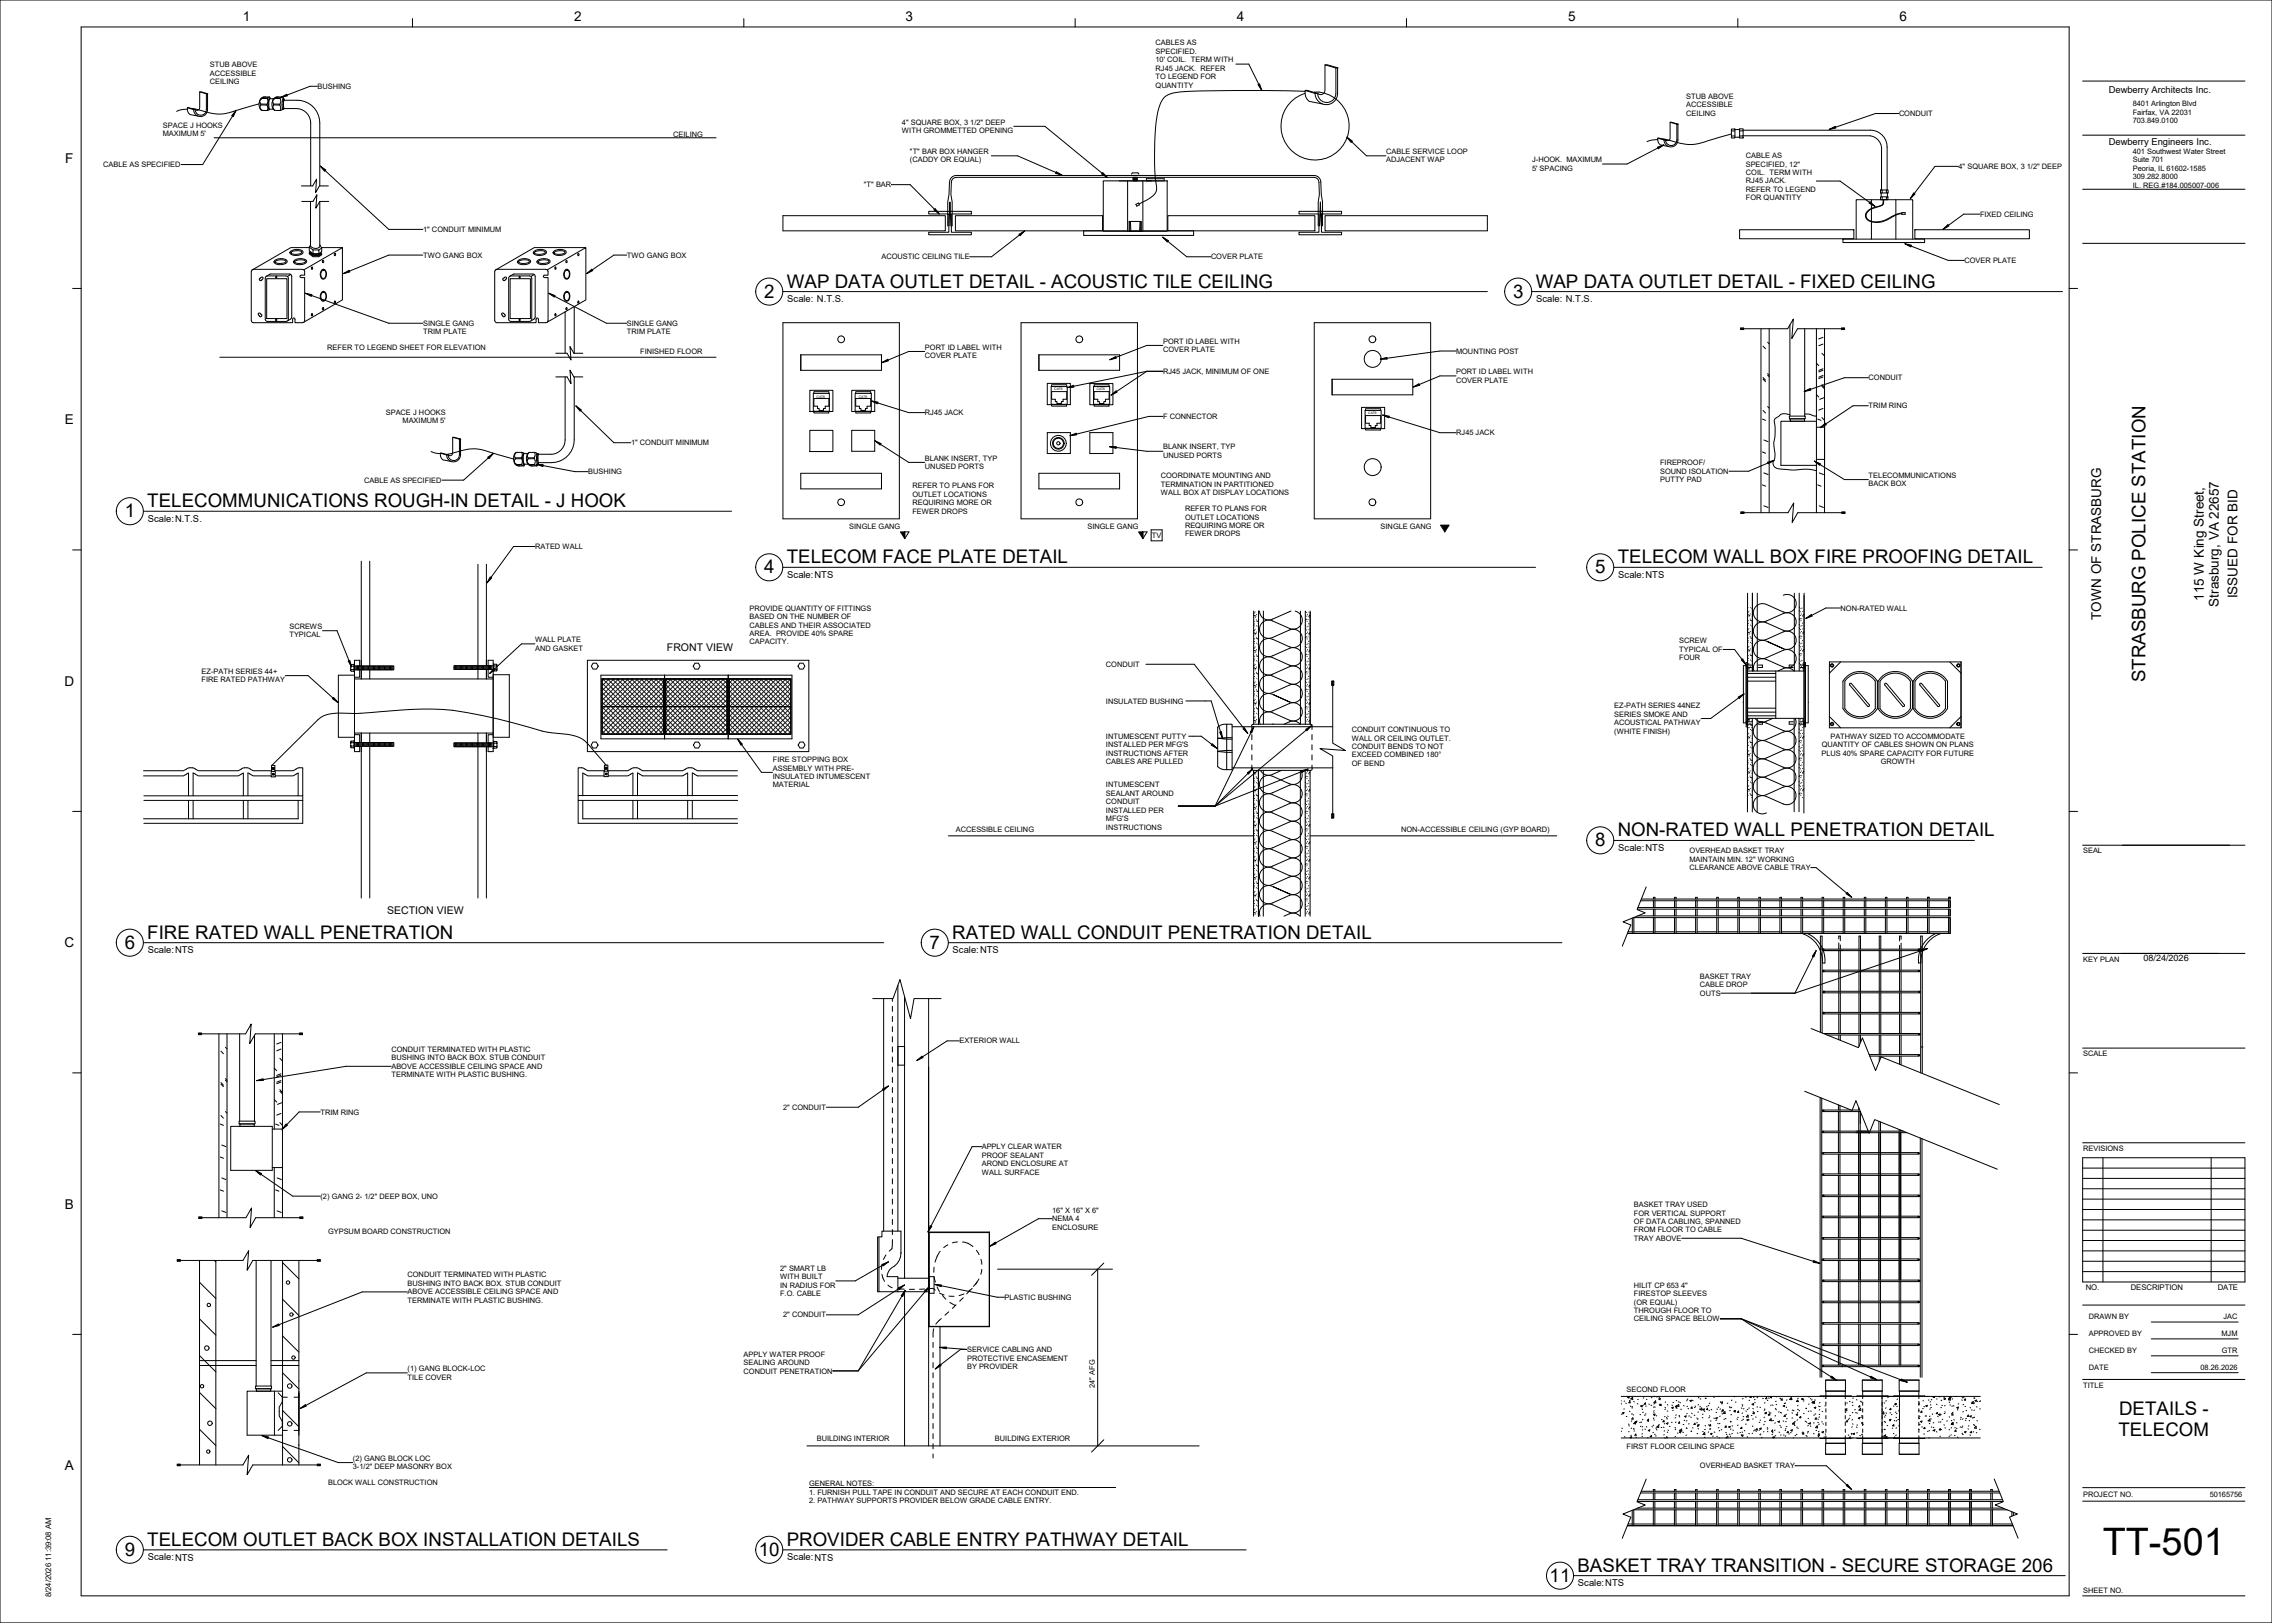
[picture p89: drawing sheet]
<svg xmlns="http://www.w3.org/2000/svg" width="1067mm" height="762mm" viewBox="0 0 1067 762" stroke-linecap="round" stroke-linejoin="round" font-family="sans-serif">
<defs><g id="words">
<text font-size="17.8" x="987" y="730">TT-501</text>
<g font-size="8.8">
<text x="369" y="135">WAP DATA OUTLET DETAIL - ACOUSTIC TILE CEILING</text>
<text x="721" y="135">WAP DATA OUTLET DETAIL - FIXED CEILING</text>
<text x="359" y="140">2</text>
<text x="710" y="140">3</text>
<text x="69" y="238">TELECOMMUNICATIONS ROUGH-IN DETAIL - J HOOK</text>
<text x="59" y="243">1</text>
<text x="359" y="269">4</text>
<text x="369" y="264">TELECOM FACE PLATE DETAIL</text>
<text x="749" y="269">5</text>
<text x="760" y="264">TELECOM WALL BOX FIRE PROOFING DETAIL</text>
<text x="1007" y="320" transform="rotate(-90 1007 320)">STRASBURG POLICE STATION</text>
<text x="760" y="393">NON-RATED WALL PENETRATION DETAIL</text>
<text x="749" y="397">8</text>
<text x="69" y="441">FIRE RATED WALL PENETRATION</text>
<text x="447" y="441">RATED WALL CONDUIT PENETRATION DETAIL</text>
<text x="59" y="445">6</text>
<text x="436" y="445">7</text>
<text x="995" y="664">DETAILS -</text>
<text x="995" y="674">TELECOM</text>
<text x="69" y="726">TELECOM OUTLET BACK BOX INSTALLATION DETAILS</text>
<text x="369" y="726">PROVIDER CABLE ENTRY PATHWAY DETAIL</text>
<text x="59" y="730">9</text>
<text x="356" y="730">10</text>
<text x="741" y="738">BASKET TRAY TRANSITION - SECURE STORAGE 206</text>
<text x="728" y="743">11</text>
</g>
<g font-size="6.3">
<text x="114" y="10">1</text>
<text x="270" y="10">2</text>
<text x="425" y="10">3</text>
<text x="581" y="10">4</text>
<text x="736" y="10">5</text>
<text x="892" y="10">6</text>
<text x="31" y="76">F</text>
<text x="30" y="199">E</text>
<text x="1051" y="281" transform="rotate(-90 1051 281)">ISSUED FOR BID</text>
<text x="1035" y="282" transform="rotate(-90 1035 282)">115 W King Street,</text>
<text x="1042" y="285" transform="rotate(-90 1042 285)">Strasburg, VA 22657</text>
<text x="987" y="291" transform="rotate(-90 987 291)">TOWN OF STRASBURG</text>
<text x="30" y="322">D</text>
<text x="30" y="445">C</text>
<text x="30" y="567">B</text>
<text x="30" y="690">A</text>
</g>
<g font-size="5">
<text x="313" y="306">FRONT VIEW</text>
<text x="182" y="429">SECTION VIEW</text>
</g>
<g font-size="4.4">
<text x="990" y="44">Dewberry Architects Inc.</text>
<text x="990" y="68">Dewberry Engineers Inc.</text>
<text x="370" y="142">Scale:</text>
<text x="384" y="142">N.T.S.</text>
<text x="721" y="142">Scale:</text>
<text x="735" y="142">N.T.S.</text>
<text x="69" y="245">Scale:</text>
<text x="82" y="245">N.T.S.</text>
<text x="370" y="271">Scale:</text>
<text x="382" y="271">NTS</text>
<text x="760" y="271">Scale:</text>
<text x="773" y="271">NTS</text>
<text x="760" y="400">Scale:</text>
<text x="773" y="400">NTS</text>
<text x="69" y="448">Scale:</text>
<text x="82" y="448">NTS</text>
<text x="447" y="448">Scale:</text>
<text x="460" y="448">NTS</text>
<text x="69" y="733">Scale:</text>
<text x="82" y="733">NTS</text>
<text x="370" y="733">Scale:</text>
<text x="382" y="733">NTS</text>
<text x="741" y="745">Scale:</text>
<text x="754" y="745">NTS</text>
</g>
<text font-size="4.2" x="1006" y="451">08/24/2026</text>
<g font-size="3.6">
<text x="979" y="605">NO.</text>
<text x="1001" y="605">DESCRIPTION</text>
<text x="1041" y="605">DATE</text>
<text x="24" y="750" transform="rotate(-90 24 750)">8/24/2026 11:39:08 AM</text>
</g>
<g font-size="3.5">
<text x="543" y="21">CABLES AS</text>
<text x="543" y="25">SPECIFIED.</text>
<text x="543" y="29">10' COIL. TERM WITH</text>
<text x="99" y="36">ACCESSIBLE</text>
<text x="99" y="32">STUB ABOVE</text>
<text x="543" y="33">RJ45 JACK. REFER</text>
<text x="99" y="40">CEILING</text>
<text x="149" y="42">BUSHING</text>
<text x="543" y="37">TO LEGEND FOR</text>
<text x="543" y="41">QUANTITY</text>
<text x="792" y="46">STUB ABOVE</text>
<text x="792" y="50">ACCESSIBLE</text>
<text x="1001" y="50">8401 Arlington Blvd</text>
<text x="1001" y="54">Fairfax, VA 22031</text>
<text x="76" y="60">SPACE J HOOKS</text>
<text x="424" y="59">4&quot; SQUARE BOX, 3 1/2&quot; DEEP</text>
<text x="792" y="54">CEILING</text>
<text x="892" y="55">CONDUIT</text>
<text x="1001" y="58">703.849.0100</text>
<text x="76" y="64">MAXIMUM 5'</text>
<text x="316" y="64">CEILING</text>
<text x="424" y="62">WITH GROMMETTED OPENING</text>
<text x="427" y="72">&quot;T&quot; BAR BOX HANGER</text>
<text x="427" y="76">(CADDY OR EQUAL)</text>
<text x="651" y="76">ADJACENT WAP</text>
<text x="651" y="72">CABLE SERVICE LOOP</text>
<text x="719" y="76">J-HOOK. MAXIMUM</text>
<text x="820" y="74">CABLE AS</text>
<text x="1001" y="72">401 Southwest Water Street</text>
<text x="1001" y="76">Suite 701</text>
<text x="48" y="78">CABLE AS SPECIFIED</text>
<text x="719" y="80">5' SPACING</text>
<text x="820" y="78">SPECIFIED, 12&quot;</text>
<text x="820" y="82">COIL. TERM WITH</text>
<text x="920" y="79">4&quot; SQUARE BOX, 3 1/2&quot; DEEP</text>
<text x="1001" y="80">Peoria, IL 61602-1585</text>
<text x="406" y="88">&quot;T&quot; BAR</text>
<text x="820" y="86">RJ45 JACK.</text>
<text x="1001" y="84">309.282.8000</text>
<text x="1001" y="88">IL. REG.#184.005007-006</text>
<text x="820" y="90">REFER TO LEGEND</text>
<text x="820" y="94">FOR QUANTITY</text>
<text x="930" y="102">FIXED CEILING</text>
<text x="199" y="109">1&quot; CONDUIT MINIMUM</text>
<text x="199" y="121">TWO GANG BOX</text>
<text x="294" y="121">TWO GANG BOX</text>
<text x="414" y="122">ACOUSTIC CEILING TILE</text>
<text x="569" y="122">COVER PLATE</text>
<text x="922" y="124">COVER PLATE</text>
<text x="199" y="153">SINGLE GANG</text>
<text x="294" y="153">SINGLE GANG</text>
<text x="199" y="157">TRIM PLATE</text>
<text x="294" y="157">TRIM PLATE</text>
<text x="546" y="161">PORT ID LABEL WITH</text>
<text x="154" y="164">REFER TO LEGEND SHEET FOR ELEVATION</text>
<text x="301" y="166">FINISHED FLOOR</text>
<text x="434" y="164">PORT ID LABEL WITH</text>
<text x="546" y="165">COVER PLATE</text>
<text x="684" y="166">MOUNTING POST</text>
<text x="434" y="168">COVER PLATE</text>
<text x="546" y="176">RJ45 JACK, MINIMUM OF ONE</text>
<text x="684" y="176">PORT ID LABEL WITH</text>
<text x="684" y="180">COVER PLATE</text>
<text x="877" y="179">CONDUIT</text>
<text x="877" y="192">TRIM RING</text>
<text x="181" y="195">SPACE J HOOKS</text>
<text x="434" y="195">RJ45 JACK</text>
<text x="546" y="197">F CONNECTOR</text>
<text x="189" y="199">MAXIMUM 5'</text>
<text x="296" y="209">1&quot; CONDUIT MINIMUM</text>
<text x="684" y="204">RJ45 JACK</text>
<text x="546" y="211">BLANK INSERT, TYP</text>
<text x="546" y="215">UNUSED PORTS</text>
<text x="434" y="216">BLANK INSERT, TYP</text>
<text x="434" y="220">UNUSED PORTS</text>
<text x="779" y="218">FIREPROOF/</text>
<text x="171" y="227">CABLE AS SPECIFIED</text>
<text x="276" y="223">BUSHING</text>
<text x="545" y="225">COORDINATE MOUNTING AND</text>
<text x="779" y="222">SOUND ISOLATION</text>
<text x="779" y="226">PUTTY PAD</text>
<text x="877" y="224">TELECOMMUNICATIONS</text>
<text x="428" y="229">REFER TO PLANS FOR</text>
<text x="428" y="233">OUTLET LOCATIONS</text>
<text x="545" y="229">TERMINATION IN PARTITIONED</text>
<text x="545" y="233">WALL BOX AT DISPLAY LOCATIONS</text>
<text x="877" y="228">BACK BOX</text>
<text x="428" y="237">REQUIRING MORE OR</text>
<text x="556" y="240">REFER TO PLANS FOR</text>
<text x="428" y="241">FEWER DROPS</text>
<text x="556" y="244">OUTLET LOCATIONS</text>
<text x="399" y="248">SINGLE GANG</text>
<text x="511" y="248">SINGLE GANG</text>
<text x="556" y="248">REQUIRING MORE OR</text>
<text x="556" y="252">FEWER DROPS</text>
<text x="648" y="248">SINGLE GANG</text>
<text x="251" y="258">RATED WALL</text>
<text x="541" y="252">TV</text>
<text x="352" y="287">PROVIDE QUANTITY OF FITTINGS</text>
<text x="864" y="287">NON-RATED WALL</text>
<text x="352" y="291">BASED ON THE NUMBER OF</text>
<text x="136" y="295">SCREWS</text>
<text x="136" y="299">TYPICAL</text>
<text x="352" y="299">AREA. PROVIDE 40% SPARE</text>
<text x="352" y="295">CABLES AND THEIR ASSOCIATED</text>
<text x="251" y="305">AND GASKET</text>
<text x="251" y="301">WALL PLATE</text>
<text x="352" y="303">CAPACITY.</text>
<text x="789" y="302">SCREW</text>
<text x="789" y="306">TYPICAL OF</text>
<text x="789" y="310">FOUR</text>
<text x="95" y="316">EZ-PATH SERIES 44+</text>
<text x="519" y="313">CONDUIT</text>
<text x="95" y="320">FIRE RATED PATHWAY</text>
<text x="519" y="330">INSULATED BUSHING</text>
<text x="758" y="333">EZ-PATH SERIES 44NEZ</text>
<text x="758" y="340">ACOUSTICAL PATHWAY</text>
<text x="758" y="337">SERIES SMOKE AND</text>
<text x="519" y="347">INTUMESCENT PUTTY</text>
<text x="635" y="344">CONDUIT CONTINUOUS TO</text>
<text x="635" y="348">WALL OR CEILING OUTLET.</text>
<text x="758" y="344">(WHITE FINISH)</text>
<text x="859" y="347">PATHWAY SIZED TO ACCOMMODATE</text>
<text x="519" y="351">INSTALLED PER MFG'S</text>
<text x="635" y="352">CONDUIT BENDS TO NOT</text>
<text x="855" y="351">QUANTITY OF CABLES SHOWN ON PLANS</text>
<text x="363" y="358">FIRE STOPPING BOX</text>
<text x="519" y="355">INSTRUCTIONS AFTER</text>
<text x="519" y="359">CABLES ARE PULLED</text>
<text x="635" y="356">EXCEED COMBINED 180°</text>
<text x="635" y="360">OF BEND</text>
<text x="855" y="355">PLUS 40% SPARE CAPACITY FOR FUTURE</text>
<text x="883" y="359">GROWTH</text>
<text x="363" y="362">ASSEMBLY WITH PRE-</text>
<text x="363" y="366">INSULATED INTUMESCENT</text>
<text x="363" y="370">MATERIAL</text>
<text x="519" y="370">INTUMESCENT</text>
<text x="519" y="374">SEALANT AROUND</text>
<text x="519" y="378">CONDUIT</text>
<text x="519" y="382">INSTALLED PER</text>
<text x="519" y="386">MFG'S</text>
<text x="519" y="390">INSTRUCTIONS</text>
<text x="449" y="391">ACCESSIBLE CEILING</text>
<text x="658" y="391">NON-ACCESSIBLE CEILING (GYP BOARD)</text>
<text x="793" y="401">OVERHEAD BASKET TRAY</text>
<text x="978" y="401">SEAL</text>
<text x="983" y="401">AL</text>
<text x="793" y="405">MAINTAIN MIN. 12&quot; WORKING</text>
<text x="793" y="409">CLEARANCE ABOVE CABLE TRAY</text>
<text x="978" y="451">KEY PLAN</text>
<text x="983" y="451">Y PLAN</text>
<text x="798" y="460">BASKET TRAY</text>
<text x="798" y="464">CABLE DROP</text>
<text x="798" y="468">OUTS</text>
<text x="451" y="490">EXTERIOR WALL</text>
<text x="184" y="494">CONDUIT TERMINATED WITH PLASTIC</text>
<text x="184" y="498">BUSHING INTO BACK BOX. STUB CONDUIT</text>
<text x="978" y="496">SCALE</text>
<text x="184" y="502">ABOVE ACCESSIBLE CEILING SPACE AND</text>
<text x="184" y="506">TERMINATE WITH PLASTIC BUSHING.</text>
<text x="368" y="521">2&quot; CONDUIT</text>
<text x="150" y="523">TRIM RING</text>
<text x="461" y="540">APPLY CLEAR WATER</text>
<text x="461" y="544">PROOF SEALANT</text>
<text x="978" y="540">REVISIONS</text>
<text x="461" y="548">AROND ENCLOSURE AT</text>
<text x="461" y="551">WALL SURFACE</text>
<text x="150" y="563">(2) GANG 2- 1/2&quot; DEEP BOX, UNO</text>
<text x="494" y="569">16&quot; X 16&quot; X 6&quot;</text>
<text x="767" y="567">BASKET TRAY USED</text>
<text x="494" y="573">NEMA 4</text>
<text x="767" y="571">FOR VERTICAL SUPPORT</text>
<text x="767" y="575">OF DATA CABLING, SPANNED</text>
<text x="154" y="579">GYPSUM BOARD CONSTRUCTION</text>
<text x="494" y="577">ENCLOSURE</text>
<text x="767" y="579">FROM FLOOR TO CABLE</text>
<text x="767" y="583">TRAY ABOVE</text>
<text x="191" y="600">CONDUIT TERMINATED WITH PLASTIC</text>
<text x="366" y="597">2&quot; SMART LB</text>
<text x="191" y="604">BUSHING INTO BACK BOX. STUB CONDUIT</text>
<text x="366" y="601">WITH BUILT</text>
<text x="366" y="605">IN RADIUS FOR</text>
<text x="767" y="605">HILIT CP 653 4&quot;</text>
<text x="191" y="608">ABOVE ACCESSIBLE CEILING SPACE AND</text>
<text x="191" y="612">TERMINATE WITH PLASTIC BUSHING.</text>
<text x="366" y="608">F.O. CABLE</text>
<text x="472" y="610">PLASTIC BUSHING</text>
<text x="767" y="608">FIRESTOP SLEEVES</text>
<text x="767" y="612">(OR EQUAL)</text>
<text x="767" y="616">THROUGH FLOOR TO</text>
<text x="368" y="619">2&quot; CONDUIT</text>
<text x="767" y="620">CEILING SPACE BELOW</text>
<text x="981" y="619">DRAWN BY</text>
<text x="1044" y="619">JAC</text>
<text x="981" y="627">APPROVED BY</text>
<text x="1043" y="627">MJM</text>
<text x="454" y="635">SERVICE CABLING AND</text>
<text x="981" y="635">CHECKED BY</text>
<text x="1043" y="635">GTR</text>
<text x="349" y="637">APPLY WATER PROOF</text>
<text x="349" y="641">SEALING AROUND</text>
<text x="454" y="639">PROTECTIVE ENCASEMENT</text>
<text x="191" y="644">(1) GANG BLOCK-LOC</text>
<text x="191" y="648">TILE COVER</text>
<text x="349" y="645">CONDUIT PENETRATION</text>
<text x="454" y="643">BY PROVIDER</text>
<text x="981" y="643">DATE</text>
<text x="1033" y="643">08.26.2026</text>
<text x="514" y="652" transform="rotate(-90 514 652)">24&quot; AFG</text>
<text x="764" y="654">SECOND FLOOR</text>
<text x="978" y="651">TITLE</text>
<text x="383" y="676">BUILDING INTERIOR</text>
<text x="467" y="676">BUILDING EXTERIOR</text>
<text x="764" y="681">FIRST FLOOR CEILING SPACE</text>
<text x="166" y="686">(2) GANG BLOCK LOC</text>
<text x="166" y="690">3-1/2&quot; DEEP MASONRY BOX</text>
<text x="798" y="689">OVERHEAD BASKET TRAY</text>
<text x="154" y="697">BLOCK WALL CONSTRUCTION</text>
<text x="380" y="698">GENERAL NOTES:</text>
<text x="380" y="702">1. FURNISH PULL TAPE IN CONDUIT AND SECURE AT EACH CONDUIT END.</text>
<text x="380" y="706">2. PATHWAY SUPPORTS PROVIDER BELOW GRADE CABLE ENTRY.</text>
<text x="978" y="703">PROJECT NO.</text>
<text x="1038" y="703">50165756</text>
<text x="978" y="748">SHEET NO.</text>
</g>
<g font-size="1.6">
<text x="495" y="183">CAT6</text>
<text x="515" y="183">CAT6</text>
<text x="383" y="187">CAT6</text>
<text x="403" y="187">CAT6</text>
<text x="642" y="194">CAT6</text>
</g>
</g></defs>
<g fill="none" stroke="#000" stroke-width=".47">
<path d="M88 51l-5 1M88 51v1l1 2 4 1M88 51h3M88 51h4M91 51h1M94 43l4 1-4-1v8l-1 1-1-1M97 44v7a2.6 2.6 0 0 1-3 3 2.6 2.6 0 0 1-2-3M97 44v7a3 3 0 0 1-3 4 3 3 0 0 1-3-4M122 49h-3a53 53 0 0 1-17 5l-12-3M122 46a3 3 0 0 0 2 6M122 49v2l1 1h2M122 49h3"/>
<path d="M123 46l-1 1v2h3M123 46h3zM123 46h4M125 46l-3 1M125 49l1 2-1 1M125 46l1 2-1 1M126 52h-1M127 46h-1M127 46l-1 1v2v2h1M128 51h-2l1-5h1v3v2l1 1M128 49v2l1 1h2M128 49h3"/>
<path d="M129 46l-1 1v2h3M129 46h3zM131 46l-3 1M131 49l1 2-1 1M131 46l1 2-1 1M133 51h6a7 7 0 0 1 7 7v29M133 46h-4M133 46h-1M133 46h.1M133 49v2M133 49v-2v-1v5M133 47a16 16 0 0 1 13 3 11 11 0 0 1 4 8v29"/>
<path d="M133 51l-2 1M133 46v3M784 57l4 1-4-1v8l-1 1h-1M787 58v8a2.6 2.6 0 0 1-2 2 2.6 2.6 0 0 1-3-2M788 58v8a3 3 0 0 1-3 3 3 3 0 0 1-4-3M101 65h235M778 66l-5 1M778 65l1 2 1 1 3 1M778 65l3 1M778 65l4 1M781 66h1M813 61h2v4h-2z"/>
<path d="M813 64h2M813 61h2M813 63l-2 1a56 56 0 0 1-19 4l-12-3M815 64l2 1M817 60h1v5h-1zM817 64h61a6 6 0 0 1 5 7v18M817 61h1M817 60l-2 1M818 61h60M878 61a8 8 0 0 1 8 8v20M142 87h5l2-3-1 6 2-3h4M142 95h5l2-4-1 7 2-3"/>
<path d="M154 95h-4v21l-2 1-2-1v-21M879 94v18M883 89h4v2h-4zM883 91v1M883 92h3v2h-3zM884 89v2M884 92v2M884 94a3 3 0 0 1-3 3 4 4 0 0 0-5 6 10 10 0 0 0 13-1l4-2-2 1-8 3a5 5 0 0 1-7-3 7 7 0 0 1 7-4l1-1 1-2M886 89v2M886 92v2M887 91l-1 1M890 94v18"/>
<path d="M893 100h2v1h-2zM136 118a4 4 0 0 1 6 0 4 4 0 0 1-6 1zM137 118a5 5 0 0 1 5 0 4 4 0 0 1-5 1zM145 116h-8l-19 11M145 119l2 1h3l1-1M145 116v2l2 1M146 118l3 1h2M146 119l2 1 3-1M146 115l-1 1 2 1v2h3l1-1v-2l-1 1M147 117h3v2M150 115l1 1M151 119l-2 1a2.5 2.5 0 0 1-3-2l-1 1 2 2h3l1-1v-2v2"/>
<path d="M151 116h10M157 119l1 1h-1zM251 118a4 4 0 0 1 6 0 4 4 0 0 1-7 1zM251 118a5 5 0 0 1 5 0 4 4 0 0 1-5 1zM260 118a4 4 0 0 1 6 0 4 4 0 0 1-6 1zM260 118a5 5 0 0 1 5 0 4 4 0 0 1-5 1zM271 119l1 1zM275 116h-24l-18 11M817 108h53v4h-53zM865 112h39v2h-39zM872 112v-18h26v18M899 108h54v4h-54z"/>
<path d="M118 127l24-1 1 1v2l-2 1h2v20v1l-4 1-1-3-1 1v2h-18l-1-1v-23zM122 131l1-1a.8 .8 0 0 1 0 1 .8 .8 0 0 1-1 0zM125 130l2-1h9h1v20l-2 2M125 130h9h1v20v1h-9l-1-1v-19zM125 131h10v19h-10zM129 123a4 4 0 0 1 6 0 4 4 0 0 1-6 0zM129 123a5 5 0 0 1 5 0 4 4 0 0 1-5 0zM129 130h1v1zM137 129l-2 1M138 123a4 4 0 0 1 6 0 4 4 0 0 1-6 0zM138 123a5 5 0 0 1 5 0 4 4 0 0 1-5 0zM143 127l18-11v25l-18 10"/>
<path d="M146 126h1h-1zM151 127a2.3 2.3 0 0 1 2 2 2.3 2.3 0 0 1-2 2l-1-2zM151 137a2.3 2.3 0 0 1 2 2 2.3 2.3 0 0 1-2 2l-1-1zM151 127a1.8 1.8 0 0 1 2 2 1.8 1.8 0 0 1-2 2v-2zM151 137a1.8 1.8 0 0 1 2 2 1.8 1.8 0 0 1-2 2v-2zM151 122h1v1zM232 127l1-1 24 1v2h-2v1h2v21l-4 1v-2l-1-1v3l-19-1-1-1zM236 131l1-1a.8 .8 0 0 1 0 1 .8 .8 0 0 1-1 0zM239 130l2-1h9h1v20l-2 2M239 130h10h1v20l-1 1h-9l-1-1v-19zM240 131h9v19h-9zM244 122a4 4 0 0 1 5 1 4 4 0 0 1-6 0z"/>
<path d="M244 123a5 5 0 0 1 5 0 4 4 0 0 1-5 0zM244 130v1zM251 129l-2 1M253 122a4 4 0 0 1 5 1 4 4 0 0 1-6 0zM253 123a5 5 0 0 1 5 0 4 4 0 0 1-5 0zM257 127l18-11v25l-18 10M261 125h.1M265 127h1a2.3 2.3 0 0 1 2 2 2.3 2.3 0 0 1-2 2l-1-2zM265 137h1a2.3 2.3 0 0 1 2 2 2.3 2.3 0 0 1-2 2l-1-1zM266 127a1.8 1.8 0 0 1 1 2 1.8 1.8 0 0 1-1 2l-1-2zM266 137a1.8 1.8 0 0 1 1 2 1.8 1.8 0 0 1-1 2l-1-2zM266 122v1z"/>
<path d="M121 147a1 1 0 0 1 2 0 1.1 1.1 0 0 1-1 2zM129 150h1v1zM146 147h1l-1 1zM151 145h1v1zM157 142h1h-1zM236 147a1 1 0 0 1 1 0 1 1 0 0 1 0 2zM244 150v1zM261 147v1zM265 146v20M266 145v1zM270 144v22M271 142h1z"/>
<path d="M103 168h233M261 177h5l2 3v-6l1 3h5M261 166h5l2 3v-6l1 3h5M265 177v30a7 7 0 0 1-6 6M270 177v30a11 11 0 0 1-11 10h-6M202 212l5 1M207 213v2l1 1 4 1M207 213l3 1M209 213h1a33 33 0 0 1 16-2l15 5M210 214h.1M213 205l3 1-3-1-1 8-1 1h-1M216 206v8a2.6 2.6 0 0 1-3 2 2.6 2.6 0 0 1-3-2"/>
<path d="M216 206v8a3 3 0 0 1-3 3 3 3 0 0 1-3-3M243 218h2zM243 212a3 3 0 0 0-2 3 3 3 0 0 0 1 3l2 1M245 215h-3M245 215h-3v2l1 1M245 212l1 1M245 215v2v1M245 212v2v1M245 212h-3v2v1M245 218l1 1M246 218h.1M246 213l-1 1 1 4"/>
<path d="M246 218v1l-3-1M248 213h-2v2v3h2M248 212a4 4 0 0 0-1 4 4 4 0 0 0 3 3M249 218h2zM249 218l3 1M251 215h-3M251 215h-3v2l1 1M251 212v2v1M251 212h-3v2v1M251 212a1.5 1.5 0 0 1 2 1 1.5 1.5 0 0 1 0 2v3M251 215v2v1M251 218l1 1"/>
<path d="M252 213h7M252 213v4v1h1M253 218l-1 1M253 213v5"/>
</g>
<g fill="#fff">
<path d="M283 319h29v13h-29z"/>
<path d="M283 332h29v13h-29z"/>
<path d="M313 319h28v13h-28z"/>
<path d="M313 332h28v13h-28z"/>
<path d="M342 319h29v13h-29z"/>
<path d="M342 332h29v13h-29z"/>
</g>
<g fill="none" stroke="#191919" stroke-width=".47">
<path d="M283 319l26 26M284 319l-1 1M285 319l26 26M286 319l-3 3M288 319l24 24M288 319l-5 5M290 319l22 22M290 319l-7 8M292 319l20 19M293 319l-10 10M294 319l18 17M295 319l-12 12"/>
<path d="M297 319l15 15M297 319l-14 14M299 319l13 13M299 319l-16 17M301 319l11 10M302 319l-19 19M303 319l9 8M304 319l-21 21M305 319l7 6M306 319l-23 23M308 319l4 4M308 319l-25 26"/>
<path d="M310 319l2 1-25 25M311 319l-26 26M313 319l25 26M314 319l26 26M315 319l-2 2 23 24M317 319l24 24M317 319l-4 5 21 21M319 319l22 22M320 319l-7 7 18 19M321 319l20 20M322 319l-9 9 16 17M323 319l18 18"/>
<path d="M324 319l-11 11 14 15M326 319l15 15M326 319l-13 14 12 12M328 319l13 13M329 319l-16 16 9 10M330 319l11 11M331 319l-18 18 7 8M332 319l9 9M333 319l-20 20 5 6M335 319l6 7M335 319l-22 23 3 3M337 319l4 4"/>
<path d="M338 319l-25 25v1M339 319l2 2M340 319l-26 26M341 319h.1M341 319l-25 26M342 320l25 25M344 319l26 26M344 319l-2 2M346 319l25 25M347 319l-5 4M348 319l23 23M349 319l-7 6"/>
<path d="M350 319l21 21M351 319l-9 8M353 319l18 18M353 319l-11 11M355 319l16 16M356 319l-14 13M357 319l14 14M358 319l-16 15M359 319l12 12M360 319l-18 17M362 319l9 9M362 319l-20 20"/>
<path d="M364 319l7 7M365 319l-23 22M366 319l5 5M367 319l-25 24M368 319l3 3M369 319l-26 26M371 319h.1M371 319l-26 26M283 339l6 6M283 325l19 20M283 327l17 18M283 332l12 13"/>
<path d="M283 330l15 15M283 334l10 11M283 321l24 24M283 336l8 9M283 323l21 22M312 334l-12 11M312 329l-16 16M312 327l-18 18M312 325l-21 20M312 338l-7 7M312 322l-23 23M312 336l-9 9"/>
<path d="M312 331l-14 14M341 326l-18 19M341 340l-5 5M341 324l-20 21M341 337l-7 8M341 322l-23 23M341 335l-9 10M341 331l-14 14M341 333l-11 12M341 328l-16 17M342 329l16 16M342 333l12 12"/>
<path d="M342 331l14 14M342 336l10 9M342 322l23 23M342 338l7 7M342 324l21 21M342 327l19 18M371 339l-5 6M371 337l-8 8M371 321l-23 24M371 334l-10 11M371 330l-14 15M371 332l-12 13"/>
<path d="M371 328l-17 17M371 325l-19 20M371 323l-21 22M283 341l4 4M283 343l1 2M312 343l-3 2M312 340l-5 5M341 342l-2 3M341 344v1M342 342l3 3M342 345h1M342 340l5 5"/>
<path d="M371 343l-1 2M371 341l-3 4"/>
</g>
<g fill="none" stroke="#000" stroke-width=".47">
<path d="M817 155h2M817 154h2M817 154h22l3-4-1 9 3-5h22M827 154v87M831 154v87M840 153v42M847 154v41M853 154v87M856 158l-2 1M857 154v87M865 155h1M865 154h1"/>
<path d="M828 163l1 1M828 178l1 1M828 177l1 1M830 161h1M830 176l1 1M830 175l1 1M853 170l1 2M855 166l2 1M856 162h-2M856 174l-2 1M856 177l-2 1M856 173l-2 1"/>
<path d="M856 176l-2 1M828 197h1M828 193l1 1M830 191l1 1M840 195h8v2h-8zM840 195a6 6 0 0 0-7 3l1 5a27 27 0 0 0-1 11v1a3 3 0 0 0 0 4 3 3 0 0 0 4 1h12l4 1M841 197h6v1h-6zM847 194l6 1M853 198h-17v20h17M853 185l1 1M854 197h1M855 181l2 2"/>
<path d="M855 181l2 1M855 196l2 1M856 192l-2 1M856 187h-2M828 212l1 1M828 207h2M853 216h4M857 200v-1v2h-4M828 228h1M828 237l2 1M828 222l2 1M854 228h1"/>
<path d="M854 237l2 1M854 222l2 1M817 241h23l2-5v9l2-4h22M817 241h2M817 240h2M819 241h-2M865 241h1M865 240h1M170 263v50M174 263v50M224 265v48M228 265v48"/>
<path d="M589 287v53M589 297h1M589 289h1M589 294h.1M589 296h.1M589 288h.1M589 300h.1M589 292h.1M589 293h.1M589 295v1M589 287h.1M589 298h.1"/>
<path d="M589 290h.1M590 299h.1M590 291h.1M590 289h.1M590 297h.1M590 300h1M590 294h.1M590 292h1M591 293h.1M591 290h.1M591 298h.1M591 294h.1"/>
<path d="M591 287a4 4 0 0 0 7 4l8-4M593 287v53M608 287a4 4 0 0 1 3 5 4 4 0 0 1-6 3l-7-3a4 4 0 0 0-7 3 4 4 0 0 0 7 4l7-3a4 4 0 0 1 6 4 4 4 0 0 1-6 4l-7-4a4 4 0 0 0-7 4 4 4 0 0 0 7 4l7-4a4 4 0 0 1 7 4 4 4 0 0 1-7 4M611 287v53M613 295h.1M613 294h.1M613 287h.1M613 287v53M613 299h.1M613 291h.1M614 296h.1M614 288h.1"/>
<path d="M614 289h.1M614 297v1M614 294h.1M614 300h.1M614 292h.1M614 297h.1M614 299h.1M614 291h.1M614 293h.1M615 296h.1M615 287h.1M615 290h.1"/>
<path d="M615 298h.1M615 287v53M615 297v1M615 289h.1M165 314v1M165 313h.1M165 314h1M165 313h1M166 312v3zM166 312h-1v3h1M166 319h66M166 313h19v1h-19"/>
<path d="M166 312v-2h3v3M166 315v33M166 317h-7v29h7M167 313v1M168 313v1v-1M169 313v1M169 314v4h-3M170 314v5M170 313v1M171 313v1M172 313v1M173 313v1"/>
<path d="M174 314v5M174 313v1M175 313v1M176 313v1M177 313v1M178 313v1M179 313v1M180 313v1M181 313v1M182 313v1M183 313v1M184 313v1"/>
<path d="M185 313v1M213 313v1M214 313v1M215 313v1M216 313v1M217 313v1M218 313v1M219 313v1M220 313v1M221 313v1M222 313v1M223 313v1"/>
<path d="M224 313v1M224 314v5M225 313v1M226 313v1M227 313v1M228 313v1M228 314v5M229 313v1M229 314v4h3M230 314v-1v1M231 313v1M232 313h-19v1h19"/>
<path d="M232 312v3zM232 312v-2h-3v3M232 315v33M232 317h7v29h-7M232 312h1v3h-1M232 313h1M232 314h1M233 312v1M233 314h.1M276 310h104v43h-104zM278 311h2l1 2-1 1h-2v-1zM282 317h90v30h-90z"/>
<path d="M283 319h29v13h-29zM283 319h29v26h-29zM312 317v30M313 319h28v26h-28zM313 319h28v13h-28zM326 311h2l1 2-1 1h-2v-1zM342 317v30M342 319h29v26h-29zM342 319h29v13h-29zM375 311h2l1 2-1 1h-2v-1zM589 314h1M589 305l1 1"/>
<path d="M589 302h.1M589 310h.1M589 318v1M589 312v1M589 304h.1M589 316h.1M589 308h.1M589 318h.1M589 309h.1M589 301h.1M589 312h.1M589 314v1"/>
<path d="M589 306h.1M590 316h.1M590 307v1M590 305h.1M590 313h.1M590 318h.1M590 316l1 1M590 310h.1M590 308h1M590 302h.1M591 317h.1M591 301h.1"/>
<path d="M591 309h.1M591 306h.1M591 314h.1M591 319h.1M591 310v1M591 302h.1M605 312l-7-3a4 4 0 0 0-7 4 4 4 0 0 0 7 4l7-4a4 4 0 0 1 6 4 4 4 0 0 1-6 4M613 320h.1M613 318h.1M613 312h.1M613 310h.1M613 303v1"/>
<path d="M613 302h.1M613 315v1M613 307v1M614 312h.1M614 304h.1M614 306h.1M614 314h.1M614 319h.1M614 311h.1M614 303h.1M614 316h.1M614 308h.1"/>
<path d="M614 313h.1M614 305h.1M614 315v1M614 307h.1M614 310v1M614 302h.1M614 317v1M614 309h.1M614 301h.1M615 312h.1M615 304h.1M615 306h.1"/>
<path d="M615 314h.1M615 313v1M615 305v1M625 320h1v2h-1zM626 320v2M626 320v29l6 3-12-1 6 4v29M283 332h29v13h-29zM283 332h29M313 332h28M313 332h28v13h-28zM342 332h29M342 332h29v13h-29z"/>
<path d="M589 338l1 1M589 330h1M589 322h1M589 327h.1M589 335h.1M589 337h.1M589 329h.1M589 321h.1M589 333h.1M589 325h.1M589 334h.1M589 326h.1"/>
<path d="M589 328h.1M589 320h.1M589 339h.1M589 331h.1M589 323h.1M590 332h.1M590 324h.1M590 321h.1M590 330h.1M590 338h.1M590 335h.1M590 333h1"/>
<path d="M590 327h.1M590 324l1 1M591 334h.1M591 326h.1M591 323h.1M591 331h.1M591 339h.1M591 335h.1M591 327h.1M598 326a4 4 0 0 0-7 4 4 4 0 0 0 7 4l7-4a4 4 0 0 1 7 4 4 4 0 0 1-7 4l-7-3a4 4 0 0 0-5 0 4 4 0 0 0-1 5M598 340h.1M605 321l-7-4a4 4 0 0 0-7 4 4 4 0 0 0 7 4l7-3a4 4 0 0 1 7 4 4 4 0 0 1-7 4"/>
<path d="M605 330l-7-4 7 4M613 336h.1M613 335h.1M613 328h.1M613 326v1M613 332h.1M613 324h.1M614 337h.1M614 329h.1M614 320v1M614 322h.1M614 330h.1"/>
<path d="M614 339h.1M614 335h.1M614 327h.1M614 333h.1M614 325h.1M614 338h.1M614 321v1M614 332h.1M614 324h.1M614 334h.1M614 326h.1M615 337h.1"/>
<path d="M615 328v1M615 320h.1M615 323h.1M615 331h.1M615 339h.1M615 338v1M615 330h.1M615 322h.1M128 359h1v3h-1zM165 350v1M165 348v1M165 350h1"/>
<path d="M165 349h1M166 348v3zM166 348h-1v3h1M166 345h3v4M166 344h66M166 349h19v1h-19M167 349v1M168 349v1v-1M169 349v1M169 350v3h-3v-2M170 344v5M170 350v72"/>
<path d="M170 349v1M171 349v1M172 349v1M173 349v1M174 344v5M174 350v72M174 349v1M175 349v1M176 349v1M177 349v1M178 349v1M179 349v1"/>
<path d="M180 349v1M181 349v1M182 349v1M183 349v1M184 349v1M185 349v1M213 349v2M214 349v2M215 349v2M216 349v2M217 349v2M218 349v2"/>
<path d="M219 349v2M220 349v2M221 349v2M222 349v2M223 349v2M224 349v2M224 344v5M224 351v71M225 349v2M226 349v2M227 349v2M228 349v2"/>
<path d="M228 344v5M228 351v71M229 349v2M229 351v2h3v-2M230 351v-2v2M231 349v2M232 345h-3v4M232 349h-19v2h19M232 348v3zM232 348h1v3h-1M232 349h1M232 350h1"/>
<path d="M233 349h.1M233 350v1M278 348h2l1 2-1 1h-2v-1zM284 359h1v3h-1zM285 359l-9-10a23 23 0 0 0-16-5h-2a343 343 0 0 0-50-11 329 329 0 0 0-41 2h-1a22 22 0 0 0-17 3l-21 21M326 348h2l1 2-1 1h-2v-1zM376 348h1l1 2-1 1h-1l-1-1zM572 353h7M576 340h3v21h-3zM576 340h-2l-2 1v19l2 1h2M579 346l-7 1h7M579 352l-7 1"/>
<path d="M579 341h47M588 359v2l1 1M588 345v2M588 350v2M588 354v3M589 340h26M589 340h-1v3M591 340v-53v53M603 340a5 5 0 0 1 7 0M615 340h1v3M616 359v3h-27M616 345v2"/>
<path d="M616 350v2M616 354v3M67 362h19l3-2 2 1 2 1h19l3-2 2 1 2 1h9M67 364h19l3-1v11M68 374h74M68 376h74M89 376v8M91 376v8M114 374v-11l-2 1h-19l-2-1v11M114 376v8M116 376v8M127 364h-8l-3-1v11"/>
<path d="M128 362l-1 3h2v-3M128 360h1v1h-1zM128 363h1v1h-1zM128 363v1zM129 361h.1M129 362h9l2-1 2-1v27h-74M129 364h9l2-1v11M140 376v8h-73M271 374h75M271 376h75M274 376v8h72M284 364h-8l-2-1v11"/>
<path d="M284 362h-8l-2-1-3-1v27h75M284 360h1v1h-1zM284 363h1v1h-1zM284 363l1 1zM284 360l1 1zM285 362v3h-1v-3M285 362h10l2-1 2-1 3 2h19l2-2 2 1 2 1h19M286 364h9l2-1v11M297 376v8M299 376v8M323 374v-11l-2 1h-19l-3-1v11M323 376v8"/>
<path d="M325 376v8M346 364h-19l-2-1v11M579 361h47M589 362v68M589 379h1M589 371h1M589 363h1M589 367v1M589 376h.1M589 378h.1M589 370h.1M589 374h.1"/>
<path d="M589 365h.1M589 375h.1M589 367h.1M589 377h.1M589 369h.1M589 363v1M589 372h.1M589 380h.1M590 373h.1M590 365h.1M590 379h.1M590 370v1"/>
<path d="M590 362h.1M590 367v1M590 376h.1M590 373l1 1M590 365l1 1M591 375h.1M591 366v1M591 380h.1M591 372h.1M591 363h.1M591 376h.1M591 368h.1"/>
<path d="M592 362l2 2a9 9 0 0 0 8-2M593 362v68M611 362v68M611 362a4 4 0 0 1-1 5 4 4 0 0 1-5 1l-7-4a4 4 0 0 0-7 4 4 4 0 0 0 7 4l7-3a4 4 0 0 1 6 4 4 4 0 0 1-6 4l-7-4a4 4 0 0 0-7 4 4 4 0 0 0 7 4l7-4a4 4 0 0 1 6 4 4 4 0 0 1-6 4l-7-3a4 4 0 0 0-7 4 4 4 0 0 0 7 3l7-3a4 4 0 0 1 6 4 4 4 0 0 1-6 4l-7-4a4 4 0 0 0-7 4 4 4 0 0 0 7 4l7-3a4 4 0 0 1 6 3 4 4 0 0 1-6 4l-7-3a4 4 0 0 0-7 4 4 4 0 0 0 7 4l7-4a4 4 0 0 1 6 4 4 4 0 0 1-6 4l-7-3a4 4 0 0 0-7 3 4 4 0 0 0 7 4l7-3a4 4 0 0 1 6 4 4 4 0 0 1-6 4M613 377h.1M613 375v1M613 369h.1M613 367h.1M613 362v68M613 373h.1M613 364v1M613 369v1"/>
<path d="M613 378h.1M614 379h-1M614 371h-1M614 363h-1M614 376h.1M614 368h.1M614 365v1M614 374h.1M614 379h.1M614 370v1M614 362h.1M614 373h.1"/>
<path d="M614 365h.1M614 375h.1M614 367h.1M615 377v1M615 369h.1M615 380h.1M615 372h.1M615 363v1M615 379v1M615 371h.1M615 362v1M615 362v68"/>
<path d="M445 392h144M589 395l1 1M589 387l1 1M589 384h.1M589 392h.1M589 394v1M589 386h.1M589 398h.1M589 390h.1M589 382h.1M589 400h.1M589 391h.1"/>
<path d="M589 383h.1M589 394h.1M589 388h.1M589 396h.1M590 398h.1M590 389h.1M590 381h.1M590 395h.1M590 387h.1M590 384h.1M590 392h.1M590 398h1"/>
<path d="M590 390h1M590 382h1M591 399h.1M591 391h.1M591 383h.1M591 396h.1M591 388h.1M591 392v1M591 384h.1M613 394h.1M613 392h.1M613 385h.1"/>
<path d="M613 384h.1M613 397v1M613 389v1M613 381h.1M613 386h.1M614 396h-1M614 388h-1M614 393h.1M614 384h.1M614 382h.1M614 390h.1M614 398h.1"/>
<path d="M614 395h.1M614 387h.1M614 397h.1M614 389h.1M614 381h.1M614 392h.1M614 399h.1M614 391h.1M614 383h.1M615 394h.1M615 386h.1M615 396h.1"/>
<path d="M615 388h.1M615 395v1M615 387v1M615 392h116M625 382h1v2h-1zM626 382v2M589 412h1M589 404h1M589 409h.1M589 417h.1M589 419h.1M589 411h.1"/>
<path d="M589 403h.1M589 415h.1M589 406v1M589 416h.1M589 408h.1M589 410h.1M589 402h.1M589 405h.1M589 413h.1M590 414h.1M590 406h.1M590 420h.1"/>
<path d="M590 412h.1M590 403h.1M590 400h.1M590 409h.1M590 417h.1M590 415h1M590 406l1 1M591 416h.1M591 408h.1M591 413h.1M591 404v1M591 417h.1"/>
<path d="M591 409h.1M591 401h.1M598 416a4 4 0 0 0-7 4 4 4 0 0 0 7 4l7-4a4 4 0 0 1 6 4 4 4 0 0 1-6 4M605 420l-7-4 7 4M613 418h.1M613 417h.1M613 410h.1M613 408h.1M613 402h.1M613 400h.1M613 414h.1M613 406h.1"/>
<path d="M613 411h.1M613 419h.1M614 412h-1M614 404h-1M614 417h.1M614 409h.1M614 401h.1M614 406v1M614 415h.1M614 420h.1M614 412h.1M614 403h.1"/>
<path d="M614 414h.1M614 406h.1M614 416h.1M614 408h.1M615 419h.1M615 410h.1M615 402h.1M615 413h.1M615 404v1M615 420v1M615 412h.1M615 404h.1"/>
<path d="M589 428l1 1M589 420h1M589 425h.1M589 427h.1M589 423h.1M589 424h.1M589 421h.1M589 429h.1M590 422h.1M590 428h.1M590 425h.1M590 423h1"/>
<path d="M591 424h.1M591 429h.1M591 421h.1M591 430v-68v68M591 425h.1M603 430a5 5 0 0 1 7 0M605 428l-7-3a4 4 0 0 0-5 0 4 4 0 0 0-1 5M613 427h.1M613 425h.1M613 422h.1M614 429h-1M614 420l-1 1"/>
<path d="M614 426h.1M614 423h.1M614 428h.1M614 422h.1M614 425h.1M614 424h.1M615 427h.1M615 429h.1M615 421h.1M615 428v1M93 485h22l3-4-1 9 3-5h22M93 486h2"/>
<path d="M93 485h2M103 485v87M104 494l1 1M106 492h1M107 485v87M113 485v41M120 486v40M129 485v45M131 497l2 1M132 489l-2 1M132 493h-2M133 485v87"/>
<path d="M141 486h1M141 485h1M104 509l1 1M104 508l1 2M106 507l1 1M106 506l1 1M129 502l1 1M129 516l1 1M131 512l2 2M131 512l2 1M132 505l-2 1M132 508l-2 1"/>
<path d="M132 504l-2 1M132 507l-2 1M132 518h-2M103 528h2M104 524l1 1M104 538h2M106 522l1 1M108 529h20v20h-20zM112 526h8v2h-8zM113 528h6v1h-6zM128 530h5M129 528h2"/>
<path d="M131 527l2 1M132 523l-2 1M133 531v-1v1M103 559h2M103 543l2 1M104 553l2 1M128 548h5M129 548v24M129 559h2M130 553l2 1M93 572h22l3-5-1 9 3-4h22M93 572h2"/>
<path d="M93 571h2M95 572h-2M104 568l2 1M130 568l2 1M141 571h1M141 572h1M83 592h31l3-5-1 9 3-4h31M83 592h2M83 591h2M94 592v96M101 592h.1M101 592v96"/>
<path d="M120 592v59M127 592v59M133 592v96M133 593l7 7M140 592v96M149 591h1M149 592h1M94 619l7 8M94 602l7 8M133 610l7 8M94 639h26M94 636l7 8"/>
<path d="M127 639h13M133 627l7 8M94 641h26M94 654l7 7M120 651h8v1h-8zM120 652h7v1h-7zM127 641h13M129 653v21M131 654l2 2h2M133 658a8 8 0 0 0 0 9M133 653h-17v21h17M133 645l7 7"/>
<path d="M138 656h2M94 671l7 8M133 670l-2 2M133 679l7 8M133 662l7 8M133 672h2M138 672h2M83 688h31l3-5-1 9 3-4h31M83 688h2M83 687h2M149 687h1M149 688h1"/>
<circle cx="98" cy="613" r=".8"/>
<circle cx="135" cy="602" r=".8"/>
<circle cx="137" cy="617" r=".8"/>
<circle cx="97" cy="633" r="1.1"/>
<circle cx="138" cy="637" r=".8"/>
<circle cx="95" cy="651" r=".8"/>
<circle cx="136" cy="651" r="1.1"/>
<circle cx="99" cy="668" r="1.1"/>
<circle cx="136" cy="668" r="1.1"/>
<circle cx="98" cy="682" r=".8"/>
<circle cx="136" cy="685" r="1.1"/>
</g>
<path d="M761 656h169v19h-169z" fill="#fff"/>
<g fill="none" stroke="#000" stroke-width=".47">
<path d="M622 30l6 2-6-2v13a2 2 0 0 1-3 1M627 32v12a4 4 0 0 1-4 4 4 4 0 0 1-4-4M628 32v12a5 5 0 0 1-5 5 5 5 0 0 1-6-5M111 52l-1 3-1-1zM111 52l-16 25h-10M132 46l3-2v1zM149 41h-3l-14 5M613 43h-19a317 317 0 0 0-44 1 10 10 0 0 0-7 10 146 146 0 0 0 0 35 9 9 0 0 1-6 6l-2 1M613 42l6 2M617 43a16 16 0 0 1 15 22 16 16 0 0 1-26 6 16 16 0 0 1 4-26l3-1M617 44h2M617 44l-4-1a5 5 0 0 0 2 5l6 1"/>
<path d="M892 53h-11l-22 8M150 78l3 2h-1zM150 78l33 30h16M778 69l3-1-2 2zM781 68l-17 9h-12M859 61l3-2v1zM920 78h-11l-12 15M436 99h20v1h-9v9h9v1h-20v-1h10v-9h-10zM518 85h30v24h-30zM529 85v24M531 82l1-1h2l1 1M532 83h2v2h-2z"/>
<path d="M532 85h2M532 84h2M533 96l2-1v1l-1 1zM537 85v24M538 85v-1h9v1h-22M610 99h20v1h-10v9h10v1h-20v-1h9v-9h-9zM853 85h11l16 12M878 95l2 2-2-2zM899 91l-2 2zM199 120h-16l-22 8M294 120h-6l-13 8M368 101h76v7h-76z"/>
<path d="M445 106v-11l1-9a3 3 0 0 1 3-4h168a3 3 0 0 1 3 4l1 9v11M446 106v-11v11M449 101h69v7h-69zM509 108h51v3h-51zM530 104h6v5h-6zM530 104v5M531 104v5M535 104v5M536 104v5M548 101h69v7h-69zM619 106v-11a13 13 0 0 0 0-11l-2-1h-168a2.3 2.3 0 0 0-2 3v20M620 106v-11v11"/>
<path d="M622 101h76v7h-76zM894 114l4 1-1 1zM894 114l21 8h7M912 108l3-3v1zM930 101h-8l-10 7M143 138h3v1zM143 138l40 14h16M161 128l3-1v1zM258 138l3 1h-1zM258 138l27 14h9M275 128l3-2v1zM368 152h54v92h-54z"/>
<path d="M479 152h55v92h-55zM617 152h55v92h-55zM376 167h38v7h-38zM488 167h38v7h-38zM625 178h38v7h-38zM270 191l3 1-1 1zM270 191l18 17h8M380 183h11v10h-11zM382 185h7v8h-7zM382 193v1h7v-1M382 185v-1h7v1M382 187h7v4h-2v1v1h-2l-1-2h-2z"/>
<path d="M400 183h11v10h-11zM402 185h7v8h-7zM402 187h7v4h-2l-1 2h-2v-2h-2zM402 185v-1h7v1M402 193v1h7v-1M492 180h11v10h-11zM494 181h7v9h-7zM494 190v1h7v-1M494 181h7M494 184h7v3h-2v2h-1h-2v-2h-2zM512 180h11v10h-11zM513 181h8v9h-8z"/>
<path d="M514 190v1h7v-1M514 181h7M514 184h7v3h-2l-1 2h-2l-1-2h-1zM639 191h11v10h-11zM641 193h8v8h-8zM641 195h7v4h-1v1h-1v1h-2v-1h-1v-1h-2zM641 193v-1h7v1M229 215l3-2-2 2zM232 213l-14 12h-10M252 218h3v1zM252 218l18 3h6M380 202h11v10h-11z"/>
<path d="M400 202h11v10h-11zM492 203h11v10h-11zM512 203h11v10h-11zM641 201v1h7v-1M376 222h38v8h-38zM488 222h38v8h-38zM821 279v102M825 279v36M837 279a4 4 0 0 1 6 4 4 4 0 0 1-6 4l-8-3a4 4 0 0 0-6 4 4 4 0 0 0 6 4l8-4a4 4 0 0 1 6 4 4 4 0 0 1-6 4l-8-4a4 4 0 0 0-6 4 4 4 0 0 0 6 4l8-3a4 4 0 0 1 6 4 4 4 0 0 1-6 4M843 279v36M845 279v36M847 279v103"/>
<path d="M821 297h1M821 289h1M821 285h.1M821 293v1M821 296h.1M821 287v1M821 300h.1M821 291h.1M821 293h.1M821 295h.1M821 287h.1M821 289v1"/>
<path d="M821 298h.1M822 299h.1M822 291h.1M822 296v1M822 288h.1M822 285h.1M822 293v1M822 299l1 1M822 291l1 1M823 292v1M823 298h.1M823 289h.1"/>
<path d="M823 294h.1M823 285v1M845 295h.1M845 293h.1M845 287h.1M845 285h.1M845 299h.1M845 290v1M845 295v1M845 297h.1M845 289h.1M846 294h.1"/>
<path d="M846 286h.1M846 291h.1M846 300h.1M846 296v1M846 288h.1M846 299h.1M846 290v1M846 285v1M846 293h.1M846 295h.1M846 287h.1M847 298h.1"/>
<path d="M847 289h.1M847 297h-1M847 288l-1 1M820 313h-1v26h1M820 314h.1M820 312l1 2M821 313h1M821 315h26M821 320h13M821 318h13M821 316h13M821 311h-1v30h1"/>
<path d="M821 313v1M821 312h1M821 312h-1M821 313l1 1M821 305h1M821 302h.1M821 310h.1M821 312h.1M821 304h.1M821 308h.1M821 301h.1M821 309h.1"/>
<path d="M821 314h.1M821 303h.1M821 306h.1M822 307h.1M822 313h.1M822 305h.1M822 302h.1M822 310h.1M822 308h1M823 301h.1M823 309h.1M823 314h.1"/>
<path d="M823 306h.1M823 315v-36v36M823 310h.1M823 302h.1M826 312h2v1h-2M829 301a4 4 0 0 0-6 4 4 4 0 0 0 6 4l8-4a4 4 0 0 1 6 4 4 4 0 0 1-6 4l-8-3a4 4 0 0 0-4 0 4 4 0 0 0-1 5M834 315v22M835 315a5 5 0 0 1 7 0M837 305l-8-4 8 4M842 312h-2v1h2M845 311h.1M845 310h.1"/>
<path d="M845 303h.1M845 301v1M845 312h2M845 313h2M845 307h.1M845 304h.1M845 312h.1M845 314h.1M845 305h.1M846 310h.1M846 302h.1M846 308h.1"/>
<path d="M846 313h.1M846 305h.1M846 307h.1M846 301h.1M846 312h.1M846 303v1M847 314h.1M847 306h.1M847 313l-1 1M847 305l-1 1M847 311h1v30h-1M847 312h1v2h-1"/>
<path d="M847 312v2M848 313h1v26h-1M859 311h62v31h-62zM860 312l1 1h-1zM864 311l-5 5M866 318a9 9 0 0 1 16 2v13a9 9 0 0 1-17 0v-13zM867 319a9 9 0 0 1 14 1v13a9 9 0 0 1-15 0v-13zM883 318a9 9 0 0 1 15 2v13a9 9 0 0 1-16 0v-13zM884 319a9 9 0 0 1 13 1v13a9 9 0 0 1-14 0v-13zM899 318a9 9 0 0 1 15 2v13a9 9 0 0 1-16 0v-13zM900 319a9 9 0 0 1 13 1v13a9 9 0 0 1-14 0v-13zM916 311l5 5"/>
<path d="M919 312h1v1h-1zM818 330h1M820 339h2M821 338h1M821 337h26M821 338v2M821 332h13M821 334h13M821 336h13M821 337v1M821 338v1M821 339h.1"/>
<path d="M822 340h.1M822 337h.1M823 338v1M823 337v44M825 337v44M826 339h2v1h-2M832 337a6 6 0 0 1-7 1l-1-1M842 339h-2v1h2M842 337v44M843 337a4 4 0 0 1-1 5 4 4 0 0 1-5 1M845 337v44M845 339h3v1h-1"/>
<path d="M845 339v1M845 338h.1M846 337h.1M846 340h.1M847 338v1M847 337l-1 1M847 338v2M849 330h.1M859 336l5 6M860 340v-1l1 1h-1zM869 321l9 10v1h-1l-8-10zM885 321h1l8 10v1h-1l-8-10z"/>
<path d="M902 321l9 10v1h-1l-9-10zM919 340h1h-1zM921 336l-5 6M820 340h.1M821 354h1M821 346h1M821 340h1M821 353h.1M821 345h.1M821 357h.1M821 349h.1M821 340h.1"/>
<path d="M821 358h.1M821 350h.1M821 342h.1M821 352v1M821 344h.1M821 347h.1M821 355h.1M822 356h.1M822 348h.1M822 354h.1M822 345v1M822 357h1"/>
<path d="M822 349h1M822 340l1 1M822 342v1M822 351h.1M822 359h.1M823 350h.1M823 358h.1M823 342h.1M823 355h.1M823 347h.1M823 359h.1M823 351h.1"/>
<path d="M823 343h.1M837 343l-8-4a4 4 0 0 0-6 4 4 4 0 0 0 6 4l8-3a4 4 0 0 1 6 4 4 4 0 0 1-6 4M837 352l-8-4a4 4 0 0 0-6 4 4 4 0 0 0 6 4l8-4a4 4 0 0 1 6 4 4 4 0 0 1-6 4M845 359h.1M845 352h.1M845 351h.1M845 344h.1M845 342h.1M845 340h2M845 356h.1M845 348h.1M845 344v1"/>
<path d="M845 353h.1M845 354h.1M845 346h.1M846 359h.1M846 351h.1M846 343h.1M846 340v1M846 349h.1M846 357h.1M846 354h.1M846 345v1M846 356h.1"/>
<path d="M846 348h.1M846 342h.1M846 350h.1M846 358h.1M846 353h.1M846 344h.1M847 355h.1M847 347h.1M847 354l-1 1M847 346h-1M821 370l1 1M821 362l1 1"/>
<path d="M821 369v1M821 361h.1M821 373h.1M821 365h.1M821 366h.1M821 369h.1M821 363h.1M821 371h.1M822 373h.1M822 364h.1M822 370h.1M822 362h.1"/>
<path d="M822 373l1 1M822 365h1M822 367h.1M823 366h.1M823 374h.1M823 371h.1M823 363h.1M823 367v1M837 360l-8-3a4 4 0 0 0-6 4 4 4 0 0 0 6 3l8-3a4 4 0 0 1 6 4 4 4 0 0 1-6 4M837 369l-8-4a4 4 0 0 0-6 4 4 4 0 0 0 6 4l8-3a4 4 0 0 1 6 4 4 4 0 0 1-6 3M837 377l-8-3a4 4 0 0 0-6 4 4 4 0 0 0 6 4M845 369h.1"/>
<path d="M845 367h.1M845 360h.1M845 372v1M845 364v1M845 361h.1M845 371h.1M845 363h.1M846 368h.1M846 365h.1M846 373h.1M846 370h.1M846 362h.1"/>
<path d="M846 372h.1M846 364h.1M846 367h.1M846 366h.1M846 374v1M846 369h.1M846 361h.1M847 371h.1M847 363h.1M847 370l-1 1M847 362l-1 1M773 416l-4 11 3 2-10 4 4 1-4 10"/>
<path d="M764 438h152M764 437h2M766 431v7M767 437h9M769 427h147M769 430h147M769 426h147M770 423h146M771 422h145M776 422v-1h1v1M776 423v3M776 427v3"/>
<path d="M776 431v7M777 423v3M777 427v3M777 431v7M777 437h9M786 422v-1h1v1M786 423v3M786 427v3M786 431v7M787 423v3M787 427v3M787 431v7"/>
<path d="M787 437h9M796 422v-1h1v1M796 423v3M796 427v3M796 431v7M797 423v3M797 427v3M797 431v7M797 437h9M806 422v-1h1v1M806 423v3M806 427v3"/>
<path d="M806 431v7M807 423v3M807 427v3M807 431v7M807 437h9M816 422v-1h1v1M816 423v3M816 427v3M816 431v7M817 423v3M817 427v3M817 431v7"/>
<path d="M817 437h9M826 422v-1h1v1M826 423v3M826 427v3M826 431v7M827 423v3M827 427v3M827 431v7M827 437h9M836 422v-1h1v1M836 423v3M836 427v3"/>
<path d="M836 431v7M837 423v3M837 427v3M837 431v7M837 437h9M846 422v-1v1M846 423v3M846 427v3M846 431v7M846 437h10M849 438a14 14 0 0 1 8 14h-1a14 14 0 0 0-10-14M856 422v-1v1"/>
<path d="M856 423v3M856 427v3M856 431v7M856 437h9M865 422v-1h1v1M865 423v3M865 427v3M865 431v7M866 423v3M866 427v3M866 431v7M866 437h9"/>
<path d="M875 422v-1h1v1M875 423v3M875 427v3M875 431v7M876 423v3M876 427v3M876 431v7M876 437h9M885 422v-1h1v1M885 423v3M885 427v3M885 431v7"/>
<path d="M886 423v3M886 427v3M886 431v7M886 437h9M895 422v-1h1v1M895 423v3M895 427v3M895 431v7M896 423v3M896 427v3M896 431v7M896 437h9"/>
<path d="M905 422v-1h1v1M905 423v3M905 427v3M905 431v7M906 423v3M906 427v3M906 431v7M906 437h9M909 438a14 14 0 0 0-8 14M911 438a14 14 0 0 0-9 14M915 422v-1h1v1M915 423v3"/>
<path d="M915 427v3M915 431v7M916 431h-149v7M916 423v3M916 427v3M916 431v7M854 446h49M856 446h.1M856 456h.1M856 446h47M856 456h45M856 446h9"/>
<path d="M863 441v-1h1v2M863 443v3M863 446v10M863 456v9M864 444v2M864 446v10M864 456v9M873 446v-6h1v6M873 446v10M873 456v9M874 446v10M874 456v9"/>
<path d="M882 446v-6h1v6M882 446v10M882 456v9M883 446v10M883 456v9M892 444v2M892 446v10M892 456v9M893 441v-1h-1v2M893 443v3M893 446v10M893 456v9"/>
<path d="M901 446h.1M901 456h.1M901 452h1M410 469h9l4-9 5 18 1-9h13M415 469v109M419 469v1M419 472v3M419 477v3M422 463v115M425 468v132M436 469v210M856 475v1z"/>
<path d="M856 466l1-1v1zM856 466h45M856 465h45M856 476h45M856 475h45M863 466v9M863 476v9M864 466v9M864 476v9M873 466v9M873 476v9M874 466v9"/>
<path d="M874 476v9M882 466v9M882 476v9M883 466v9M883 476v9M892 466v9M892 476v9M893 466v9M893 476v9M901 475v1zM901 466l1-1v1zM419 482v2"/>
<path d="M419 487v2M419 492v2M419 496v3M422 491h3M850 483l23 9 1-5 7 16 2-7 56 23M855 485v-45h1v45M856 485h45M858 486h43M863 486v2M864 486v2M873 486v5M874 486v3"/>
<path d="M878 495h23M878 496h23M882 486v9M882 496v2M883 486v9M883 496v1M892 486v9M892 496v4M893 486v9M893 496v4M901 495v1zM901 485l1 1h-1z"/>
<path d="M902 492h1M419 501v2M419 506v2M419 511v2M419 515v3M422 500h3M847 512l23 9 1-4 7 15 2-6 58 23M855 515v132M855 516v131M863 519v2M864 519v2M873 520v1"/>
<path d="M902 504v-64h1v64M419 520v2M419 525v2M419 530v2M419 534v3M419 539v3M856 531v1zM856 521v1zM856 522h18M856 521h13M856 532h39M856 531h38"/>
<path d="M863 522v9M863 532v9M864 522v9M864 532v9M870 521h3M873 522v9M873 532v69M882 526v5M882 532v69M883 527v4M883 532v69M892 530v1"/>
<path d="M892 532v69M892 531h.1M902 534v113M902 535v112M419 544v2M419 549v2M419 553v3M419 558v3M856 551v1zM856 541v1zM856 542h45M856 541h45"/>
<path d="M856 552h45M856 551h45M863 542v9M863 552v9M864 542v9M864 552v9M901 551v1zM901 541v1zM419 563v2M419 568v2M419 572v3M419 577v3"/>
<path d="M436 578h29v45h-29M856 571v1zM856 561v1zM856 562h45M856 561h45M856 572h45M856 571h45M863 562v9M863 572v9M864 562v9M864 572v9M901 571v1z"/>
<path d="M901 561v1zM413 581v25M414 598l1 4M414 594v2M416 589l-1 2M419 582a6 6 0 0 1-1 5M423 588a9 9 0 0 1-5 8l-2 3h6v7h-10v-25h2v-3h9v11M436 599h3v8h-3M439 595l-1 2M439 600v2M441 588l-2 5M445 584l-2 2"/>
<path d="M450 583l-3 1M452 583l3 1 2 1M458 587l2 2M461 591v3M461 596v2M468 596h54M515 596v83M518 593l-5 6M856 591v1zM856 581v1zM856 582h45M856 581h45"/>
<path d="M856 592h45M856 591h45M863 582v9M863 592v9M864 582v9M864 592v9M901 591v1zM901 581v1zM417 603l2 2M421 605h4M422 600h14M422 606h14"/>
<path d="M425 606v73M427 605h2M434 605h-2M436 605h2l1 1M440 604l1 2M441 607l2 1M442 619l-3 3M443 608l1 2M445 616l-1 2M446 608l2 1M446 611l3 2M449 613l-2 1"/>
<path d="M452 609l-1 2M453 608h-3M456 606l-2 1M456 605l-1 1M459 602l-1 1M460 600l-3 4M856 611v1zM856 601v1zM856 602h45M856 601h45M856 612h45M856 611h45"/>
<path d="M863 602v9M863 612v9M864 602v9M864 612v9M873 602v9M873 612v9M882 602v9M882 612v9M883 602v9M883 612v9M892 602v9M892 612v9"/>
<path d="M901 611v1zM901 601v1zM438 630v3M438 635v2M438 640v2M438 624v4M441 623v56M464 623v-44h-28v44M856 631v1zM856 621v1zM856 622h45M856 621h45"/>
<path d="M856 632h45M856 631h45M863 622v9M863 632v9M864 622v9M864 632v9M873 622v9M873 632v9M882 622v9M882 632v9M883 622v9M883 632v9"/>
<path d="M892 622v9M892 632v9M901 631v1zM901 621v1zM438 645v2M438 649v3M438 654v2M438 659v2M761 659h.1M761 656h169M761 658h.1M763 658h.1"/>
<path d="M763 659h1M764 656h1zM765 656h.1M765 658v1zM765 658h.1M766 657l1-1v1zM767 657h-1M767 658h.1M769 659h.1M769 657h.1M772 660h-1M772 656h.1"/>
<path d="M773 659h-1h1M773 657h.1M774 659h.1M776 660h-1M776 656h-1M777 659h.1M777 656h.1M777 658v1v-1zM778 656h.1M779 657h1h-1zM779 656h.1M779 659h.1"/>
<path d="M780 659v1M780 660h-1l1-1v1M782 658h.1M783 659v1M785 660h.1M786 658h-1M787 660v1v-1M787 657v1M788 659v1h-1zM788 658h.1M789 658v1M790 660h1"/>
<path d="M792 658h.1M792 657h.1M793 658l1-1v1zM795 657v1M798 659l-1 1M798 656h-1M799 657h-1M801 656v1M802 660h.1M803 659h.1M805 656h.1M807 656h.1"/>
<path d="M808 658h.1M808 658h1v1zM809 659h-1M811 659h.1M813 657v1M814 656h.1M815 658h.1M818 659v1M818 660h.1M818 657h.1M820 656h.1M822 657h-1"/>
<path d="M822 656h.1M823 659v1zM823 659v1M824 656h-1M824 658v1M824 657h.1M825 656h.1M828 657h.1M829 659h-1M829 656v1h1l-1-1M830 657v1M830 656l1 1"/>
<path d="M831 656h1zM832 660h-1M832 660h1M834 658h.1M834 659h.1M834 656h.1M836 656v1M836 657h.1M837 657h-1zM838 659h.1M839 657h.1M841 656v1h-1z"/>
<path d="M841 657h1M844 657v1zM844 658h.1M844 660h.1M844 656v1M845 658h-1M846 657h1h-1zM847 657h.1M847 658h.1M849 659h.1M850 656h-1M850 657h.1"/>
<path d="M851 657h.1M851 658v1zM852 658v1h-1zM852 657h.1M855 656h14M855 658l-1 1M856 641v1zM856 656h.1M856 642h45M856 641h9M857 648h10M857 656h.1"/>
<path d="M857 648h10v5h-10zM857 653v4M857 658v2M865 641h36M866 653v4M866 658v2M867 659h.1M868 658h1M870 658h.1M870 660h.1M870 656v1M872 657h.1"/>
<path d="M872 656h14M874 658h.1M874 648h10M875 653v4M875 658v2M884 656h8v19h-8zM884 658v2M884 648h-10v5h10M884 648v9M885 659h.1M886 658h-1M887 656h-1"/>
<path d="M889 656h15M890 659v1zM890 659h.1M891 657h.1M892 653h9M892 648h9M892 653v4M892 658v2M901 641v1zM901 658h.1M901 659h.1M901 658v2"/>
<path d="M901 648h-9v5M901 648v9M901 656h.1M903 658h.1M905 656h.1M906 657h-1M906 660h1M906 658h.1M907 657h.1M908 656h.1M909 659l1 1M910 657h-1"/>
<path d="M911 656h.1M912 657l-1 1M912 660h.1M913 657h.1M913 656h.1M913 660h.1M915 658h.1M916 656v1h-1zM916 656h.1M916 660h.1M917 657h.1M917 660h.1"/>
<path d="M919 656h-1M920 659h-1M921 657h.1M921 656h1M922 659v1M922 656h.1M923 657h-1zM926 658h.1M927 658v1h-1zM927 656v1M927 656h.1M927 659h.1"/>
<path d="M927 658l1-1v1zM929 658h-1M930 658h.1M379 679h184M438 664v2M438 668v3M438 673v2M438 678v2M518 676l-5 6M761 675h169M761 672h.1M761 664h1"/>
<path d="M761 670l1 1M762 664l1-1h-1v1M763 662h-1M763 674v1M764 665h.1M765 669h.1M765 669v1M765 672h.1M765 663h.1M766 660h.1M766 675h-1h1M766 674h.1"/>
<path d="M766 670v1M766 667h.1M766 664h.1M766 660v1M767 661h-1M767 666h-1zM767 664h.1M767 671h.1M768 672h-1M768 668h-1M768 668v1l-1-1zM768 667h1l-1 1z"/>
<path d="M768 673v1v-1M768 675h.1M770 670h.1M770 668h.1M770 660h1zM770 664h.1M771 668h.1M771 660v1M771 674v1M771 662h.1M771 673h.1M771 670h.1"/>
<path d="M771 671h.1M771 666v1M772 663h-1M772 664v1M772 671h1M773 664h.1M773 670h.1M773 660h.1M774 675h.1M774 666v1h-1zM774 667h.1M775 671l-1 1 1-1"/>
<path d="M775 674v1M775 674l1 1-1-1zM776 670h.1M776 661h1M776 673h.1M776 664h1v1zM776 669h.1M777 667h.1M777 666h-1M777 662l-1 1M777 663h-1M777 673v1"/>
<path d="M777 660v1M778 665h.1M778 674h-1M778 671h.1M778 670l-1 1M778 670l1-1v1zM779 669h.1M780 670h.1M780 666v1M781 670h.1M781 667v1zM782 674h-1"/>
<path d="M782 675h-1M782 672h-1M782 668l-1 1M782 661h.1M782 665h.1M782 662h.1M782 666h1M782 668h1v1zM783 675h-1M783 675h.1M783 672v1M783 666h.1"/>
<path d="M783 665h.1M783 662v1M783 671v1M784 670h.1M785 668h.1M785 661h1h-1zM786 662h-1M786 670h1M787 674l-1 1M787 671h.1M787 666h.1M787 668h.1"/>
<path d="M787 664h.1M787 661h.1M788 673h.1M788 665h1M789 668h-1zM789 672v1zM789 672h.1M789 672l1-1v1M789 671v1M789 672h1M790 662h-1M790 672v1"/>
<path d="M791 669h-1M791 667h.1M791 665h1zM792 674h.1M792 670v1M792 667h.1M792 664h.1M792 660h.1M793 661h.1M793 668v1M793 665h.1M794 665h.1"/>
<path d="M794 672h.1M794 663l1 1M794 661h1h-1zM795 670v1M796 664l-1 1M796 668v1h-1zM796 660h.1M796 661h.1M797 666h.1M797 668h.1M797 669h1zM797 673h.1"/>
<path d="M797 670h.1M797 671h1M797 663h.1M798 662h.1M798 660h.1M799 661v1h-1zM799 666h1M799 672h1M800 664h-1M800 662v1M800 661v1M800 673l1 1-1-1z"/>
<path d="M801 669v1M801 675h-1M801 671h-1M801 660l1 1M802 661v1h-1zM802 672h.1M802 669h.1M803 666h-1M803 665h.1M803 662h-1M803 671h.1M803 673h1v1z"/>
<path d="M803 669h.1M803 667h.1M803 662h1M804 674h.1M805 666h.1M805 672v1M806 666h.1M806 667h.1M806 663h.1M806 674v1M806 661v1M807 668h.1"/>
<path d="M807 661h.1M807 670h.1M807 675h.1M807 672h.1M808 668h-1M808 665h-1M808 661v1M808 671h.1M809 664h.1M809 663h-1M809 662h.1M810 666h-1"/>
<path d="M810 664h-1l1-1v1M810 666h.1M810 673h1M810 669l1 1h-1zM810 675l1-1v1M811 673h.1M812 670h.1M812 673v1M812 660v1M812 661h.1M812 662h.1M812 667l1 1"/>
<path d="M813 674h-1M813 671h.1M813 664h.1M813 661h.1M813 673h.1M814 669l-1 1M814 671v1M814 662h1M814 663h1M815 662l-1 1h1v-1M816 666h.1M816 673h.1"/>
<path d="M816 669h.1M816 665h.1M816 662v1zM817 673h.1M818 661h.1M818 670v1h-1zM818 674h.1M818 672v1M818 670h.1M818 667h.1M818 663v1M818 666h1"/>
<path d="M819 665h-1M819 661h.1M819 672h.1M820 662v1M820 669h.1M820 667l1-1v1zM820 675h1M820 662h1M821 664v1h-1zM821 666v1M821 673h.1M821 661h.1"/>
<path d="M823 665h-1M823 673h.1M823 661h.1M823 670h.1M823 666h.1M823 663h.1M824 672h-1M824 664v-1l-1 1h1M824 671h.1M824 665h1M824 672h1M825 671h-1z"/>
<path d="M825 663h.1M825 661h.1M826 671h.1M826 674h1M826 661h1M826 668h.1M826 667h1M827 673h.1M827 671h-1l1-1v1M827 675h.1M828 672h.1M828 669h.1"/>
<path d="M828 662h1M829 665l-1 1M829 662h-1M829 663v1zM829 667h.1M829 664h.1M830 670h.1M830 672h.1M830 671h.1M830 664h.1M831 663h.1M831 667l1-1v1z"/>
<path d="M831 664h-1zM832 663h-1M832 667h.1M832 673v1M832 673h.1M832 671v1zM832 675h1zM833 667h-1M833 675h.1M833 671v1M834 668h-1M834 665h-1"/>
<path d="M834 674h.1M834 662h.1M834 661h.1M835 667h1l-1 1zM835 672l1 1M835 663h.1M836 669h.1M836 663h.1M836 674h.1M837 670h-1M837 660h1zM837 667h1"/>
<path d="M837 674h1M838 671v1M838 664v1zM838 674h.1M839 671h-1M839 667l-1 1M839 664h.1M839 661h.1M839 670h.1M839 666h.1M839 662h1M840 672v1h-1z"/>
<path d="M840 673h.1M841 673h.1M841 672l1-1-1 1zM841 663h1M842 668h.1M842 666h-1M842 662h.1M842 675h.1M843 669h-1v-1l1 1M843 667v1M843 669h.1M843 674h.1"/>
<path d="M843 664h1v1zM844 673l-1 1M844 670h.1M844 667h.1M844 670v1M844 663h.1M844 662h.1M845 662h.1M845 665l1 1h-1zM846 665h-1M846 673h.1M847 672h-1"/>
<path d="M847 673h-1zM847 664h.1M848 667h.1M848 674h1M848 661h.1M848 668h.1M849 673h.1M849 669h.1M849 672h.1M849 666h.1M849 668h.1M849 663h.1"/>
<path d="M849 668h1v1zM850 669v1M850 662v1M852 673h.1M852 668h-1M852 661h1h-1zM852 664h.1M852 664h1M852 670l1-1v1M853 666h-1zM853 672h.1M854 668h.1"/>
<path d="M854 666h.1M854 674v1M854 673h.1M854 660h1M854 672h.1M854 673v1zM854 669h.1M854 665h.1M854 662h.1M854 664h.1M855 675h14M855 672h1v1z"/>
<path d="M856 663h.1M856 668h-1M856 668v1M857 675h-1M857 673h.1M857 660h.1M857 678h10v5h-10zM857 661v2M857 665v1M857 668v1M857 671v2M857 674v4"/>
<path d="M866 661v2M866 665v1M866 668v1M866 671v2M866 674v4M867 662v-1v1zM867 663h.1M867 662h.1M867 667v1zM868 666v1M868 674h.1M868 675h1"/>
<path d="M869 666h-1M869 664v1M870 673h-1M870 670h-1M870 668v1M870 666v1M870 675h.1M870 663h.1M871 673h-1l1 1v-1M871 662h.1M871 663h1M872 670h.1"/>
<path d="M872 663v1M872 675h14M872 673h.1M872 669h.1M873 666h.1M873 660v1M873 674h1M874 661v1h-1zM874 665v1M874 665h.1M874 669h.1M874 673v1"/>
<path d="M874 668h.1M875 661v2M875 665v1M875 668v1M875 671v2M875 674v4M884 660h.1M884 668h.1M884 661v2M884 665v1M884 668v1M884 671v2"/>
<path d="M884 674v9M884 678h-10v5h10M884 674v1M884 663l1 1h-1zM885 674h.1M885 665h.1M885 671h.1M885 667h.1M885 674v1M885 675l1-1v1M885 668h.1M885 664v1"/>
<path d="M886 663v1M886 661h-1M886 669h.1M886 674v1M887 667l1-1v1zM888 667h-1M888 663h-1M888 661v1h-1zM888 664h.1M889 671h-1M889 673h.1M889 660h.1"/>
<path d="M889 675h15M889 669v1M889 667h1M890 675h.1M890 665l1 1M890 663h.1M890 674h.1M891 670l-1 1M891 667h-1M891 664h-1M891 660h.1M891 666v1"/>
<path d="M891 669l1 1M891 662l1 1M892 678v5h9M892 678h9M892 661v2M892 665v1M892 668v1M892 671v2M892 674v4M901 671h.1M901 661v2M901 665v1"/>
<path d="M901 668v1M901 671v2M901 674v9M901 666h.1M901 662h.1M901 665h1M902 669h-1M902 667v1zM902 662v1zM902 670h1M903 661h.1M903 673h1"/>
<path d="M903 660l1 1M904 670l-1 1h1v-1M904 660h1zM904 665h.1M904 665h1M905 672h.1M905 667l1-1v1zM906 675h.1M906 672h.1M906 668h.1M906 665h.1M906 661v1"/>
<path d="M907 666h.1M907 670h.1M907 661h.1M907 664h.1M908 670h.1M908 672l1-1-1 1zM908 672h.1M908 668h.1M909 672h.1M910 663v1h-1zM910 665h.1M911 668h-1"/>
<path d="M911 664h-1M911 671h.1M911 664h-1l1 1v-1M911 674h.1M911 668h.1M911 664h.1M912 661h-1M912 671h-1M912 666h.1M913 669h.1M913 663h.1M913 670v1"/>
<path d="M913 664h.1M914 667h.1M915 671h.1M915 665h1M915 674h.1M916 674h.1M916 668h1v1zM916 670h.1M916 667h.1M917 663l-1 1M917 660h-1M917 664h-1h1"/>
<path d="M917 668v1h-1zM917 663h.1M917 667h1M918 674h.1M918 670h.1M918 671v1zM919 671h.1M919 668h.1M919 661h1h-1M919 675h.1M919 662h.1M921 665v1"/>
<path d="M921 670h-1M921 666h-1M921 670h.1M922 673h-1M922 670h-1M922 666h-1M922 673v1M922 663h.1M922 672h1v1zM923 660h.1M923 667h.1M923 666h.1"/>
<path d="M923 662h.1M924 671h.1M924 664v1zM925 669l-1 1M925 667h.1M925 665h1h-1zM925 674h.1M925 661h.1M926 672v1h-1zM926 662h.1M926 666h.1M927 672h-1"/>
<path d="M927 669h.1M927 665v1M927 662h.1M927 665h.1M928 670v1l-1-1zM928 660v1M928 667h.1M928 673h.1M929 671h1M930 661v1M438 683v2M773 694l-4 11 3 2-10 4 4 1-4 10"/>
<path d="M857 683h10M874 683h10M892 683h9M936 694l5 11-4 2 10 4-3 1 4 10M764 716h181M764 716h2M766 709v7M767 716h9M769 705h171M769 708h171M769 704h171M770 701h169"/>
<path d="M771 700h168M776 700v-1h1v1M776 701v3M776 705v3M776 709v7M777 701v3M777 705v3M777 709v7M777 716h9M786 700v-1h1v1M786 701v3M786 705v3"/>
<path d="M786 709v7M787 701v3M787 705v3M787 709v7M787 716h9M796 700v-1h1v1M796 701v3M796 705v3M796 709v7M797 701v3M797 705v3M797 709v7"/>
<path d="M797 716h9M806 700v-1h1v1M806 701v3M806 705v3M806 709v7M807 701v3M807 705v3M807 709v7M807 716h9M816 700v-1h1v1M816 701v3M816 705v3"/>
<path d="M816 709v7M817 701v3M817 705v3M817 709v7M817 716h9M826 700v-1h1v1M826 701v3M826 705v3M826 709v7M827 701v3M827 705v3M827 709v7"/>
<path d="M827 716h9M836 700v-1v1M836 701v3M836 705v3M836 709v7M836 716h10M846 700v-1v1M846 701v3M846 705v3M846 709v7M846 716h10M856 700v-1v1"/>
<path d="M856 701v3M856 705v3M856 709v7M856 716h9M865 700v-1h1v1M865 701v3M865 705v3M865 709v7M866 701v3M866 705v3M866 709v7M866 716h9"/>
<path d="M875 700v-1h1v1M875 701v3M875 705v3M875 709v7M876 701v3M876 705v3M876 709v7M876 716h9M885 700v-1h1v1M885 701v3M885 705v3M885 709v7"/>
<path d="M886 701v3M886 705v3M886 709v7M886 716h9M895 700v-1h1v1M895 701v3M895 705v3M895 709v7M896 701v3M896 705v3M896 709v7M896 716h9"/>
<path d="M905 700v-1h1v1M905 701v3M905 705v3M905 709v7M906 701v3M906 705v3M906 709v7M906 716h9M915 700v-1h1v1M915 701v3M915 705v3M915 709v7"/>
<path d="M916 716h9M916 701v3M916 705v3M916 709v7M925 700v-1h1v1M925 701v3M925 705v3M925 709v7M926 716h9M926 701v3M926 705v3M926 709v7"/>
<path d="M935 700v-1v1M935 701v3M935 705v3M935 709v7M935 716h10M942 709h-175v7M945 710v2"/>
<circle cx="395" cy="159" r="1.6"/>
<circle cx="507" cy="159" r="1.6"/>
<circle cx="644" cy="159" r="1.6"/>
<circle cx="645" cy="169" r="4"/>
<circle cx="497" cy="208" r="4"/>
<circle cx="497" cy="208" r=".8"/>
<circle cx="497" cy="208" r="2.8"/>
<circle cx="497" cy="208" r="2.4"/>
<circle cx="645" cy="219" r="4"/>
<circle cx="395" cy="236" r="1.6"/>
<circle cx="507" cy="236" r="1.6"/>
<circle cx="644" cy="236" r="1.6"/>
<circle cx="860" cy="312" r=".8"/>
<circle cx="920" cy="312" r=".8"/>
<circle cx="860" cy="340" r=".8"/>
<circle cx="920" cy="340" r=".8"/>
</g>
<g fill="#000">
<path d="M111 52l-1 3-1-1zM132 46l3-2v1zM150 78l3 2h-1zM778 69l3-1-2 2zM859 61l3-2v1zM878 95l2 2-2-2zM899 91l-2 2zM894 114l4 1-1 1zM912 108l3-3v1zM143 138h3v1zM161 128l3-1v1zM258 138l3 1h-1z"/>
<path d="M275 128l3-2v1zM270 191l3 1-1 1zM229 215l3-2-2 2zM252 218h3v1z"/>
</g>
<g fill="#fff">
<path d="M313 301h32v6h-32z"/>
<path d="M182 425h36v5h-36z"/>
</g>
<g fill="#000">
<path d="M591 40v-1l1 3zM632 64l3 2-1 1zM496 81l3 1-3-1zM518 81l2 2-3-1zM438 99l1-1 2 2zM478 110l3-2-2 3zM546 111l3 2-1 1zM414 170l3-1zM521 169l3-2v1zM648 169l3-1v1zM409 188l3 1v1zM501 182l3-1v1z"/>
<path d="M522 186l2-3 1 1zM649 195h3v1zM664 182l2-2 1 1zM847 184l3-2v1zM411 207l3 1-1 1zM502 205l3-2 1 1zM521 210h3v1zM830 217l3-1-3 2zM852 216l3 2h-1zM855 201l2-2h1zM230 271h1l-2 3zM848 290l3-1z"/>
<path d="M163 310h1l1 3zM232 314l-2 2zM818 310v-1l2 3zM157 327l2 3-3-2zM816 327l3-1-2 2zM346 347l3 2-1 1zM569 349l3 2-3-1zM573 344v-1l1 4zM584 342l2 2zM589 341l-1 3h-1zM613 342l3-1-2 2zM586 363l2-2-2 2z"/>
<path d="M611 362l3-1-3 2zM867 419l2 2-2-1zM853 446l-1 3h-1zM902 446l3-1-3 2zM430 498l3-2v1zM120 507l4-1v1zM414 511l3-1-2 2zM134 528h1l-3 2zM120 550l3 1-1 1zM437 575l1 1-2 2zM414 594l3-2-2 2zM465 585l2-2 1 1z"/>
<path d="M852 592l3 1h-4zM422 605l3-2-3 2zM425 606l-1 3-1-1zM434 606l2-2-1 3zM439 603h3v1zM128 623l3-1zM441 633l3-1v1zM441 640l1 1-3 2zM860 646l2 2-2-1zM879 646l2 2-3-1zM893 647l3 2-4-1zM123 674l3 1z"/>
<path d="M141 661l2-2 1 1zM867 697l2 2-2-2z"/>
</g>
<g fill="none" stroke="#000" stroke-width=".47">
<path d="M0 0h1067v762h-1067zM194 9v4M349 9v4M505 9v4M660 9v4M816 9v4M580 30h6l6 12M591 40v-1l1 3zM978 38h76M476 59h15l29 24M465 73h13l21 9M632 64l3 2-1 1z"/>
<path d="M632 64l10 9h9M978 63h76M419 87h8l14 13M438 99l1-1 2 2zM496 81l3 1-3-1zM518 81l2 2-3-1zM978 89h76M478 110l3-2-2 3zM481 108l-15 13h-11M546 111l3 2-1 1zM546 111l11 10h12M978 114h76"/>
<path d="M34 135h4M972 135h3M414 170l3-1zM434 165h-7l-13 5M521 169l3-2v1zM538 174l-37 8M538 174l-16 12M538 174h8M546 162h-8l-17 7M648 169l3-1v1zM684 176h-8l-12 6M684 165h-8l-28 4"/>
<path d="M877 177h-11l-19 7M409 188l3 1v1zM409 188l18 6h7M501 182l3-1v1zM522 186l2-3 1 1zM546 195h-7l-37 10M649 195h3v1zM649 195l27 8h8M664 182l2-2 1 1zM847 184l3-2v1zM870 190h7M870 191l-15 10"/>
<path d="M411 207l3 1-1 1zM411 207l16 10h7M502 205l3-2 1 1zM521 210h3v1zM521 210l17 2h8M830 217l3-1-3 2zM833 216l-12 5h-9M852 216l3 2h-1zM852 216l14 9h11M855 201l2-2h1zM34 258h4M251 257h-10l-12 17"/>
<path d="M423 250h2v3zM425 250h2l-2 3zM535 250h2v3zM537 250h2l-2 3zM541 249h5v5h-5zM676 247h4l-2 3zM972 258h3M230 271h1l-2 3zM151 296h7l7 17M848 290l3-1zM864 285h-7l-9 5M134 317h11l14 13"/>
<path d="M163 310h1l1 3zM232 314l-2 2zM251 302h-6l-15 14M538 312h23l25 32M809 305h5l6 7M818 310v-1l2 3zM157 327l2 3-3-2zM557 329h12l5 18M816 327l3-1-2 2zM819 326l-16 11h-4M346 347l3 2-1 1zM346 347l12 16h5"/>
<path d="M558 346h6l8 5M569 349l3 2-3-1zM573 344v-1l1 4zM584 342l2 2zM589 341l-1 3h-1zM589 341l-18 37M613 342l3-1-2 2zM616 341l-45 37M553 378h18M586 363l2-2-2 2zM588 361l-17 17M611 362l3-1-3 2z"/>
<path d="M614 361l-43 17M34 381h4M972 381h3M978 397h76M850 407h3l16 14M867 419l2 2-2-1zM853 446l-1 3h-1zM853 446l-10 20M902 446l3-1-3 2zM905 445l-62 21M978 448h76M808 466h35"/>
<path d="M430 498l3-2v1zM450 489h-5l-15 9M978 492h76M34 504h4M120 507l4-1v1zM184 501h-21l-43 6M414 511l3-1-2 2zM417 510l-14 10h-15M972 504h3M134 528h1l-3 2zM150 522h-10l-8 8M461 538h-5l-20 40"/>
<path d="M978 537h76M120 550l3 1-1 1zM120 550l17 12h13M978 548h76M978 553h76M978 558h76M978 544h76v58h-76zM987 544v58M1038 544v58M437 575l1 1-2 2zM494 572h-6l-23 13M978 563h76"/>
<path d="M978 568h76M978 573h76M978 578h76M414 594l3-2-2 2zM417 592l-15 9h-10M465 585l2-2 1 1zM790 581h28l37 12M852 592l3 1h-4zM978 582h76M978 587h76M978 592h76M978 597h76"/>
<path d="M191 607h-21l-42 16M422 605l3-2-3 2zM425 603l-22 14h-15M425 606l-1 3-1-1zM425 606l-22 38M434 606l2-2-1 3zM436 604l-33 40M439 603h3v1zM439 603l29 6h4M808 619h10M818 619l78 30M818 619l44 29"/>
<path d="M818 619l63 29M978 613h76M34 626h4M128 623l3-1zM441 633l3-1v1zM441 633l13 1h-3l-12 9M972 626h3M1010 621h41M1010 629h41M1010 637h41M191 645h-19l-31 16M391 644h12"/>
<path d="M441 640l1 1-3 2zM860 646l2 2-2-1zM879 646l2 2-3-1zM893 647l3 2-4-1zM978 648h76M1010 644h41M123 674l3 1zM123 674l36 13h7M141 661l2-2 1 1zM380 698h144M843 688h15l11 11M867 697l2 2-2-2z"/>
<path d="M978 698h76M978 705h76M38 749v-736h934v736h-934M978 749h76"/>
</g>
<path d="M423 250h2v3h-2zM535 250h2v3h-2zM676 247h4v3h-4z" fill="#000"/>
<g fill="#fff">
<path d="M892 4h3v7h-3z"/>
<path d="M30 684h5v8h-5z"/>
<path d="M736 4h4v7h-4z"/>
<path d="M581 4h3v7h-3z"/>
<path d="M425 4h4v7h-4z"/>
<path d="M270 4h3v7h-3z"/>
<path d="M114 4h4v7h-4z"/>
<path d="M30 562h5v7h-5z"/>
<path d="M30 439h5v7h-5z"/>
<path d="M30 316h5v7h-5z"/>
<path d="M30 193h5v7h-5z"/>
<path d="M31 71h4v7h-4z"/>
<path d="M990 64h50v5h-50z"/>
</g>
<circle cx="713" cy="137" r="6" fill="none" stroke="#000" stroke-width=".47"/>
<g fill="#fff">
<path d="M721 138h13v5h-13z"/>
<path d="M735 138h13v5h-13z"/>
</g>
<g fill="none" stroke="#000" stroke-width=".47">
<path d="M719 137h249"/>
<circle cx="61" cy="240" r="6"/>
</g>
<path d="M69 241h13v5h-13z" fill="#fff"/>
<g fill="none" stroke="#000" stroke-width=".47">
<path d="M67 240h276"/>
<circle cx="61" cy="443" r="6"/>
</g>
<path d="M69 444h13v5h-13z" fill="#fff"/>
<g fill="none" stroke="#000" stroke-width=".47">
<path d="M67 443h348"/>
<circle cx="439" cy="443" r="6"/>
</g>
<path d="M447 444h13v5h-13z" fill="#fff"/>
<g fill="none" stroke="#000" stroke-width=".47">
<path d="M445 443h288"/>
<circle cx="61" cy="728" r="6"/>
</g>
<path d="M69 729h13v5h-13z" fill="#fff"/>
<g fill="none" stroke="#000" stroke-width=".47">
<path d="M67 728h246"/>
<circle cx="751" cy="266" r="6"/>
</g>
<path d="M760 267h12v5h-12z" fill="#fff"/>
<g fill="none" stroke="#000" stroke-width=".47">
<path d="M758 266h201"/>
<circle cx="732" cy="740" r="6"/>
</g>
<path d="M741 741h12v5h-12z" fill="#fff"/>
<g fill="none" stroke="#000" stroke-width=".47">
<path d="M739 740h231"/>
<circle cx="361" cy="728" r="6"/>
</g>
<path d="M370 729h12v5h-12z" fill="#fff"/>
<g fill="none" stroke="#000" stroke-width=".47">
<path d="M368 728h217"/>
<circle cx="361" cy="137" r="6"/>
</g>
<g fill="#fff">
<path d="M370 138h12v5h-12z"/>
<path d="M384 138h12v5h-12z"/>
</g>
<g fill="none" stroke="#000" stroke-width=".47">
<path d="M368 137h330"/>
<circle cx="361" cy="266" r="6"/>
</g>
<path d="M370 267h12v5h-12z" fill="#fff"/>
<g fill="none" stroke="#000" stroke-width=".47">
<path d="M368 266h353"/>
<circle cx="751" cy="395" r="6"/>
</g>
<path d="M760 396h12v5h-12z" fill="#fff"/>
<path d="M758 395h169M984 397h65M984 448h65" fill="none" stroke="#000" stroke-width=".47"/>
<use href="#words"/>
</svg>
